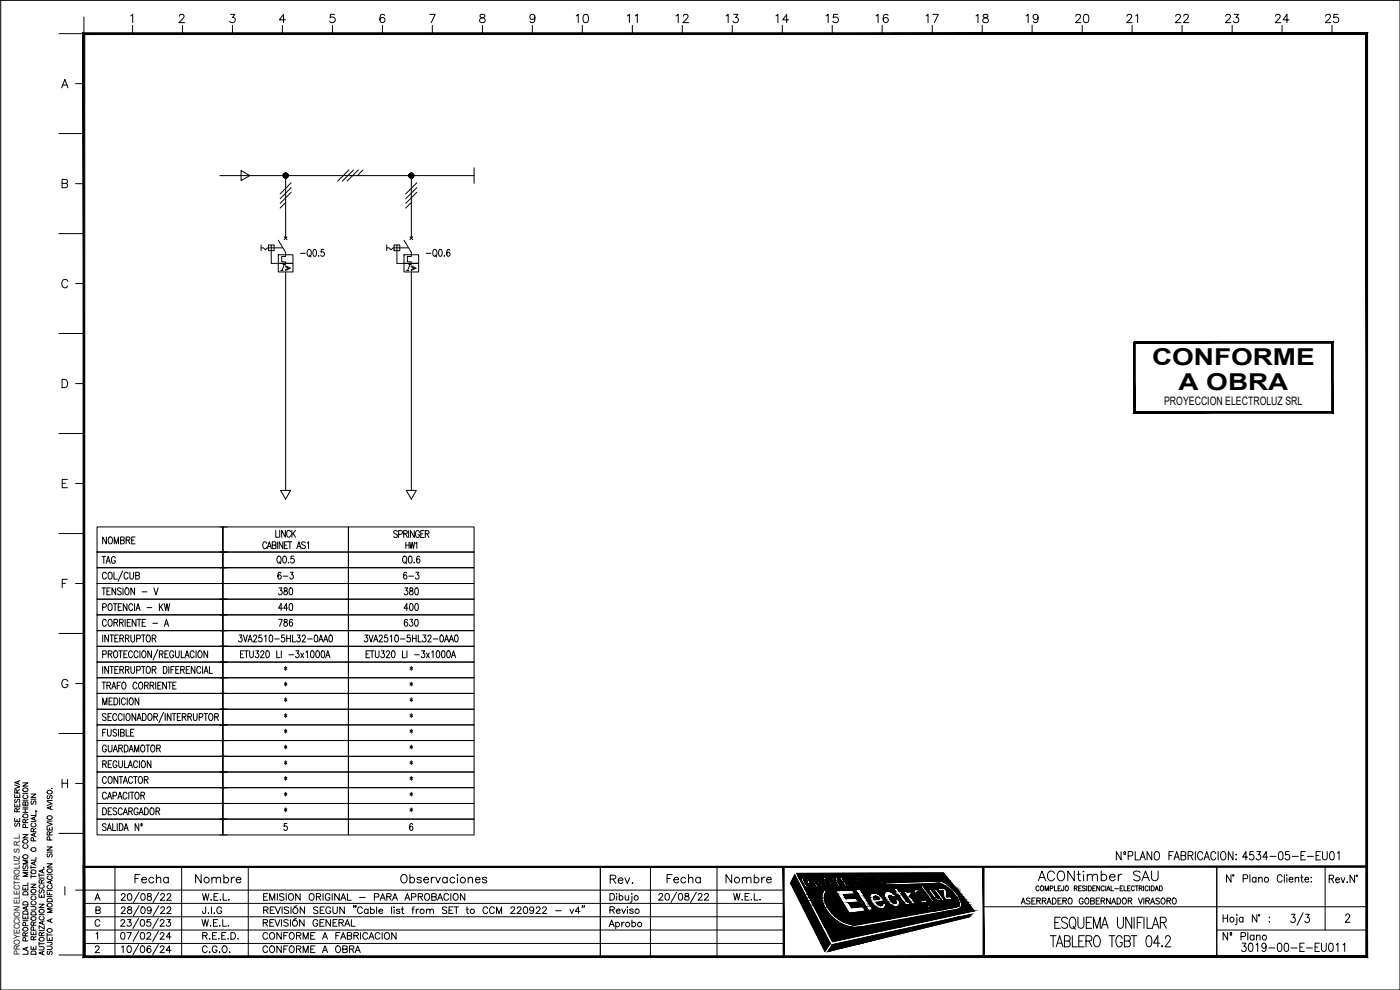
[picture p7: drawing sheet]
<svg xmlns="http://www.w3.org/2000/svg" width="420mm" height="297mm" viewBox="0 0 420 297" stroke-linecap="round" stroke-linejoin="round" font-family="sans-serif">
<defs><g id="words">
<text font-size="7.5" x="386.3" y="279">3/3</text>
<g font-size="7">
<text x="345.7" y="109.6">CONFORME</text>
<text x="353.7" y="116.9">A OBRA</text>
</g>
<text font-size="6.6" x="310.8" y="265.6">ACONtimber SAU</text>
<g font-size="5.7">
<text x="172.2" y="8.1">10</text>
<text x="187.3" y="8.1">11</text>
<text x="202.1" y="8.1">12</text>
<text x="217" y="8.1">13</text>
<text x="232.1" y="8.1">14</text>
<text x="246.9" y="8.1">15</text>
<text x="262.1" y="8.1">16</text>
<text x="276.9" y="8.1">17</text>
<text x="292.1" y="8.1">18</text>
<text x="306.9" y="8.1">19</text>
<text x="321.7" y="8.1">20</text>
<text x="337.3" y="8.1">21</text>
<text x="351.7" y="8.1">22</text>
<text x="366.9" y="8.1">23</text>
<text x="381.7" y="8.1">24</text>
<text x="396.9" y="8.1">25</text>
<text x="372.2" y="259.3">4534-05-E-EU01</text>
<text x="39.5" y="266">Fecha</text>
<text x="57.9" y="266">Nombre</text>
<text x="119.2" y="266">Observaciones</text>
<text x="182.4" y="266.3">Rev.</text>
<text x="199.3" y="266">Fecha</text>
<text x="217" y="266">Nombre</text>
<text x="371.8" y="286.8">3019-00-E-EU011</text>
</g>
<g font-size="5.3">
<text x="30" y="164.4">NOMBRE</text>
<text x="29.6" y="170.4">TAG</text>
<text x="82.6" y="175">6-3</text>
<text x="82.6" y="179.6">380</text>
<text x="120.3" y="175">6-3</text>
<text x="120.3" y="179.6">380</text>
<text x="82.6" y="184.5">440</text>
<text x="120.3" y="184.5">400</text>
<text x="82.6" y="189.1">786</text>
<text x="120.3" y="189.1">630</text>
<text x="78" y="287.2">CONFORME A OBRA</text>
</g>
<g font-size="4.9">
<text x="27.5" y="271.3">A</text>
<text x="78.3" y="271.3">EMISION ORIGINAL - PARA APROBACION</text>
<text x="182" y="275.2">Reviso</text>
<text x="78" y="282.9">CONFORME A FABRICACION</text>
</g>
<text font-size="4.4" x="7.1" y="249.1" transform="rotate(-90 7.1 249.1)">SE RESERVA</text>
<g font-size="4">
<text x="84.3" y="207.1">*</text>
<text x="84.3" y="211.7">*</text>
<text x="84.3" y="221.2">*</text>
<text x="84.3" y="235.3">*</text>
<text x="84.3" y="244.8">*</text>
</g>
<text font-size="3.5" x="349.4" y="121.6">PROYECCION ELECTROLUZ SRL</text>
<text font-size="2.4" x="5.9" y="286.6" transform="rotate(-90 5.9 286.6)">PROYECCION ELECTROLUZ S.R.L.</text>
</g></defs>
<!-- layer: TEXTOS -->
<g fill="none" stroke="#000" stroke-width=".3">
<path d="M25.2 5.1v5M90.2 76h1.4M92.5 75l.1-.2a1.06 1.06 0 0 1 .9 1.1 1.06 1.06 0 0 1-.9 1 1.37 1.37 0 0 1-.1-1.9zM92.9 76.5l.4 .6M94.1 75l.3-.2a1.16 1.16 0 0 1 .6 1.1 1.16 1.16 0 0 1-.6 1 1.49 1.49 0 0 1-.3-1.9zM95.5 76.8h.2zM97.2 74.8h-.8v.9a.61 .61 0 0 1 .8 .1 .61 .61 0 0 1-.1 .9 .61 .61 0 0 1-.8-.2M127.9 76h1.4M130 75.1l.3-.3a1.06 1.06 0 0 1 .9 1.1 1.06 1.06 0 0 1-.9 1l-.4-.8zM130.6 76.5l.5 .6M131.8 75l.3-.2a1.16 1.16 0 0 1 .6 1.1 1.16 1.16 0 0 1-.6 1 1.56 1.56 0 0 1-.3-1.9zM133.3 76.8h.1z"/>
<path d="M135 75.1l-.5-.3a1.23 1.23 0 0 0 .1 2.1 .62 .62 0 0 0 .5-.8 .62 .62 0 0 0-.8-.4l-.2 .5M82.8 159.1v2.1h.9M83.9 159.1v2.1M85.6 159.1v2.1l-1.1-2.1v2.1M87.2 159.6a.61 .61 0 0 0-.7-.5 .61 .61 0 0 0-.5 .8v.5a.61 .61 0 0 0 .5 .8 .61 .61 0 0 0 .7-.5M87.6 159.1v2.1M88.7 159.1l-1.1 1.4M119.3 159.5l-.4-.3-.7 .3 .1 .5 1 .7v.3l-.4 .3-.7-.3M122.6 159.2v2.1M124.3 159.2v2.1l-1.1-2.1v2.1M125.9 159.7a.61 .61 0 0 0-.8-.5 .61 .61 0 0 0-.4 .8v.5a.62 .62 0 0 0 .6 .8 .62 .62 0 0 0 .6-.8h-.4M127.3 159.2h-1v2.1h1"/>
<path d="M30.6 176.4h1.1M31.2 176.4v2.1M31.9 172.2a.61 .61 0 0 0-.7-.5 .61 .61 0 0 0-.5 .8v.5a.61 .61 0 0 0 .5 .8 .61 .61 0 0 0 .7-.5M32.1 177.4h.6M32.7 171.8l.2-.1a1.07 1.07 0 0 1 .8 1 1.07 1.07 0 0 1-.8 1.1 1.43 1.43 0 0 1-.2-2zM33.1 176.4h-1v2.1h1M34.2 171.7v2.1h1M34.7 176.4v2.1l-1.1-2.1v2.1M36.4 176.7l-.4-.3-.7 .3 .1 .5 1 .7v.3l-.4 .3-.7-.3M36.8 171.3l-1.4 3.1M36.9 176.4v2.1M37.8 176.5a.96 .96 0 0 1 1 .5 .96 .96 0 0 1-.2 1.2l-.2 .2a.97 .97 0 0 1-1-.6 .97 .97 0 0 1 .2-1.1z"/>
<path d="M38.4 172.2a.63 .63 0 0 0-.7-.5 .63 .63 0 0 0-.5 .8v.5a.63 .63 0 0 0 .5 .8 .63 .63 0 0 0 .7-.5M39 171.7v1.8l.5 .3 .5-.3 .1-1.8M40.4 176.4v2.1l-1.1-2.1v2.1M40.7 172.7l1-.1v-.7l-1-.2v2.1l1-.2 .1-.6-.4-.3M42.7 177.6h1.4M46.2 176.4l.6 2.1 .7-2.1M80.1 163.1a.61 .61 0 0 0-.8-.5 .61 .61 0 0 0-.4 .8v.5a.61 .61 0 0 0 .4 .7 .61 .61 0 0 0 .8-.4M80.2 164.6l.6-2.1 .6 2.1M80.4 163.9h.8M81.7 163.6l1-.2 .1-.6-1.1-.3v2.1l1.1-.1v-.8l-.4-.1M83.2 162.5v2.1M83.4 166.9a.96 .96 0 0 1 1.1 .6 .96 .96 0 0 1-.3 1.1l-.1 .3a.97 .97 0 0 1-1.1-.6 .97 .97 0 0 1 .3-1.1z"/>
<path d="M83.8 168.6l.5 .5M84.9 162.5v2.1l-1.1-2.1v2.1M85.1 166.9h.4a1.3 1.3 0 0 1 0 2h-.2a1.48 1.48 0 0 1-.2-2zM85.3 163.6h.7M86.4 162.5h-1.1v2.1h1.1M86.4 162.5h1.1M86.6 168.7v.2zM87 162.5v2.1M88 160l.7 1.2M88.2 166.9h-.8l-.1 .9a.63 .63 0 0 1 .9 0 .63 .63 0 0 1-.1 .9 .63 .63 0 0 1-.9-.1M89.1 164.6l.6-2.1 .6 2.1M89.3 163.9h.8"/>
<path d="M91.7 162.8l-.5-.3-.7 .3 .2 .6 .8 .3a.58 .58 0 0 1-.1 .9 .58 .58 0 0 1-.9-.3M92.2 163l.4-.5v2.1M119.6 160.3l1.1-.2-.1-.8-1-.1v2.1M121.2 160.2l.9-.1 .2-.3-.2-.5-.9-.1v2.1M121.2 166.9a.96 .96 0 0 1 1 .6 .96 .96 0 0 1-.3 1.1l-.1 .3a.97 .97 0 0 1-1.1-.6 .97 .97 0 0 1 .3-1.1zM121.5 168.6l.5 .5M121.7 160.2l.6 1.1M121.8 162.7v1.8M121.8 163.6h1M122.8 162.7v1.8M122.8 166.9h.4a1.37 1.37 0 0 1 0 2h-.2a1.54 1.54 0 0 1-.2-2zM123 162.7l.4 1.8 .3-1.8 .4 1.8 .3-1.8"/>
<path d="M124.3 168.7v.2zM124.7 163l.4-.3v1.8M126 167.2l-.5-.3a1.23 1.23 0 0 0 .1 2 .59 .59 0 0 0 .5-.8 .59 .59 0 0 0-1-.1l-.1 .3M126.3 160.2h.6M127.6 160.2l1-.1 .1-.3-.1-.5-1-.1v2.1M128.2 160.2l.5 1.1M30.8 182.2l1-.1v-.9l-1-.1v2.1M30.8 196.3l1-.1v-.8l-1-.1v2M30.8 190.5v2.1M30.8 200v2M31.9 186.3a.61 .61 0 0 0-.7-.5 .61 .61 0 0 0-.5 .8v.5a.61 .61 0 0 0 .5 .8 .61 .61 0 0 0 .7-.5M32.5 196.2h.9l.1-.8-1-.1v2"/>
<path d="M32.6 190.5v2.1l-1.1-2.1v2.1M32.6 200v2l-1.1-2v2M32.7 181.2l.2-.1a1.07 1.07 0 0 1 .8 1.1 1.07 1.07 0 0 1-.8 1 1.43 1.43 0 0 1-.2-2zM32.7 185.9l.2-.1a1.13 1.13 0 0 1 .9 .9 1.13 1.13 0 0 1-.4 1.1l-.2 .1a1.13 1.13 0 0 1-.9-.8 1.13 1.13 0 0 1 .4-1.2zM33 190.5h1.1M33 200h1.1M33 196.2l.6 1.1M33.5 190.5v2.1M33.5 200v2M34 181.1h1.1M34.2 186.8l1-.1 .1-.3-.1-.5-1-.1v2.1M34.4 195.4l.1-.1a1.06 1.06 0 0 1 .9 1 1.06 1.06 0 0 1-.9 1 1.43 1.43 0 0 1-.1-1.9z"/>
<path d="M34.5 191.5h.6M34.5 181.1v2.1M34.8 186.8l.5 1.1M35.5 190.5h-1v2.1h1M35.5 200h-1v2h1M35.5 182.1h.6M35.6 195.3h1.1M35.9 186.8l.9-.1 .2-.3-.2-.5-.9-.1v2.1M36 191.5l.9-.1 .1-.7-1-.2v2.1M36.2 195.3v2M36.4 186.8l.6 1.1M36.5 181.1h-1v2.1h1"/>
<path d="M36.5 191.5l.6 1.1M37.2 196.2h.6M37.5 185.8v2.1M37.6 191.5l1-.1 .1-.7-1.1-.2v2.1M38.1 181.1v2.1l-1.1-2.1v2.1M38.2 195.3h-1v2h1M38.2 186.8h.6M38.2 191.5l.5 1.1M39.2 185.8h-1v2.1h1M39.3 190.5v1.5l.5 .6 .5-.3 .1-1.8M39.3 200v1.5l.5 .5 .5-.3 .1-1.7M39.8 195.7a.61 .61 0 0 0-.8-.4 .61 .61 0 0 0-.4 .7v.5a.61 .61 0 0 0 .4 .8 .61 .61 0 0 0 .8-.5"/>
<path d="M39.8 181.6a.61 .61 0 0 0-.7-.5 .61 .61 0 0 0-.4 .8v.5a.61 .61 0 0 0 .4 .8 .61 .61 0 0 0 .7-.5M40.4 181.1v2.1M40.8 183.2l.6-2.1 .6 2.1M40.8 185.8v2.1l-1.1-2.1v2.1M41 191.6l1-.1v-.8l-1-.2v2.1M41 182.5h.8M41.2 185.8h1.1M41.4 195.7a.63 .63 0 0 0-.7-.4 .63 .63 0 0 0-.5 .7v.5a.63 .63 0 0 0 .5 .8 .63 .63 0 0 0 .7-.5M41.7 185.8v2.1M42 195.3v2M42.5 190.5h1.1M42.5 200h1.1"/>
<path d="M42.7 186.8h.6M42.8 195.4l.2-.1a1.06 1.06 0 0 1 .9 1 1.06 1.06 0 0 1-.9 1 1.43 1.43 0 0 1-.2-1.9zM43 190.5v2.1M43 200v2M43.7 185.8h-1v2.1h1M44.1 182.3h1.5M44.2 190.7l.2-.2a1.08 1.08 0 0 1 .8 1.1 1.08 1.08 0 0 1-.8 1 1.28 1.28 0 0 1-.2-1.9zM45.5 195.3v2l-1.1-2v2M45.7 191.5l1-.1v-.7l-1-.2v2.1M45.8 187h1.5M46.2 191.5l.6 1.1M47.4 194.8l-1.5 3.2"/>
<path d="M47.8 196.2h1l.1-.8-1.1-.1v2M47.8 181.1v2.1M48.2 182l.7 1.2M48.4 196.2l.5 1.1M48.9 181.1l-1.1 1.4M49 200a1.13 1.13 0 0 1 1.1 .7 1.13 1.13 0 0 1-.3 1.3h-.8zM49.3 181.1l.4 2.1 .4-2.1 .4 2.1 .4-2.1M49.3 187.9l.7-2.1 .6 2.1M49.5 196.2h.6M49.6 187.2h.8M50.5 195.3h-1v2h1M50.7 200v2"/>
<path d="M52.1 195.7a.61 .61 0 0 0-.7-.4 .61 .61 0 0 0-.5 .7v.5a.62 .62 0 0 0 .6 .9 .62 .62 0 0 0 .6-.9h-.4M52.3 200h-1v2M52.7 195.3v1.5l.4 .5 .6-.3 .1-1.7M53.8 200h-1.1v2h1.1M54.4 195.3v2h.9M55.5 197.3l.6-2 .7 2M55.8 196.6h.7M56.9 200h-1v2h1M58.3 195.7a.61 .61 0 0 0-.8-.4 .61 .61 0 0 0-.4 .7v.5a.61 .61 0 0 0 .4 .8 .61 .61 0 0 0 .8-.5M58.5 200v2l-1.1-2v2M58.8 195.3v2M59.7 195.4l.2-.1a1.06 1.06 0 0 1 .8 1 1.06 1.06 0 0 1-.8 1 1.43 1.43 0 0 1-.2-1.9z"/>
<path d="M60.8 200v2M62.3 195.3v2l-1.1-2v2M62.9 200v2h.9M71.8 190.5h.8l-.5 .8a.61 .61 0 0 1 .5 1 .61 .61 0 0 1-1-.1M72.2 196.2h.6M73 190.5l.7 2.1 .6-2.1M73.2 195.3h-1v2h1M73.4 195.3h1.1M74 195.3v2M74.4 192.6l.7-2.1 .6 2.1M74.7 191.9h.7M74.9 195.3v1.5l.5 .5 .5-.3 .1-1.7"/>
<path d="M76.1 191l.1-.3a.5 .5 0 0 1 .7-.1 .5 .5 0 0 1 .1 .7l-1 1.3h1.1M76.8 195.3h.8l-.5 .7a.61 .61 0 0 1 .6 1 .61 .61 0 0 1-1.1-.1M78.2 195.7l.2-.3 .5-.1 .3 .6-1.1 1.4h1.2M78.5 190.5h-.7l-.1 .9a.61 .61 0 0 1 .9 .1 .61 .61 0 0 1-.1 .9 .61 .61 0 0 1-.9-.2M79.4 191l.4-.5v2.1M80 195.4l.4-.1a1.24 1.24 0 0 1-.2 2l-.2-.1-.2-.7zM81 190.7l.2-.2a1.16 1.16 0 0 1 .7 1.1 1.16 1.16 0 0 1-.7 1 1.56 1.56 0 0 1-.2-1.9zM82.4 191.7h1.4M83.1 195.3v2h.9M84.4 195.3v2M85.3 190.5h-.8v.9a.63 .63 0 0 1 .9 .1 .63 .63 0 0 1-.1 .9 .63 .63 0 0 1-.9-.2M85.7 200v1.2"/>
<path d="M86.1 190.5v2.1M86.1 191.5h1.1M86.7 196.5h1.4M87.2 190.5v2.1M87.8 190.5v2.1h.9M88.8 195.3h.9l-.5 .7a.61 .61 0 0 1 .6 1 .61 .61 0 0 1-1.1-.1M89.2 190.5h.9l-.5 .8a.61 .61 0 0 1 .5 1 .61 .61 0 0 1-1-.1M90.3 195.9l.8 1.4M90.7 191l.3-.5h.4l.3 .5-.3 .6-.8 1h1.1M91.1 195.9l-.8 1.4M91.8 195.7l.4-.4v2M92.3 191.7h1.4"/>
<path d="M93.4 195.4l.4-.1a1.37 1.37 0 0 1 0 2l-.5-.4-.1-.7zM94.5 190.7l.2-.2a1.16 1.16 0 0 1 .7 1.1 1.16 1.16 0 0 1-.7 1 1.56 1.56 0 0 1-.2-1.9zM95 195.4l.4-.1a1.22 1.22 0 0 1-.1 2 1.48 1.48 0 0 1-.3-1.9zM95.7 192.6l.6-2.1 .6 2.1M95.9 191.9h.8M96.6 195.4l.4-.1a1.24 1.24 0 0 1-.2 2l-.2-.1-.2-.7zM97.1 192.6l.6-2.1 .7 2.1M97.4 191.9h.7M97.7 197.3l.7-2 .6 2M98 196.6h.8M98.9 190.7l.4-.2a1.37 1.37 0 0 1 0 2.1h-.2a1.49 1.49 0 0 1-.2-1.9zM109.5 190.5h.8l-.4 .8a.61 .61 0 0 1 .5 1 .61 .61 0 0 1-1.1-.1"/>
<path d="M109.9 196.2h.6M110.7 190.5l.6 2.1 .7-2.1M110.9 195.3h-1v2h1M111.1 195.3h1.1M111.7 195.3v2M112.1 192.6l.7-2.1 .6 2.1M112.4 191.9h.8M112.6 195.3v1.5l.5 .5 .6-.3v-1.7M113.8 191l.1-.3a.5 .5 0 0 1 .7-.1 .5 .5 0 0 1 .1 .7l-1 1.3h1.2M114.5 195.3h.8l-.4 .7a.61 .61 0 0 1 .5 1 .61 .61 0 0 1-1.1-.1M116 195.7l.1-.3 .5-.1 .3 .6-1 1.4h1.1M116.2 190.5h-.7l-.1 .9a.61 .61 0 0 1 .9 .1 .61 .61 0 0 1-.1 .9 .61 .61 0 0 1-.9-.2"/>
<path d="M117.1 191l.4-.5v2.1M117.7 195.4l.4-.1a1.24 1.24 0 0 1-.2 2 1.61 1.61 0 0 1-.2-1.9zM118.7 190.7l.3-.2a1.16 1.16 0 0 1 .6 1.1 1.16 1.16 0 0 1-.6 1 1.43 1.43 0 0 1-.3-1.9zM120.1 191.7h1.4M120.8 195.3v2h.9M122.1 195.3v2M123.1 190.5h-.8l-.1 .9a.61 .61 0 0 1 .9 .1 .61 .61 0 0 1-.1 .9 .61 .61 0 0 1-.9-.2M123.4 200v1.2M123.8 191.5h1.1M123.8 190.5v2.1M124.4 196.5h1.4M124.9 190.5v2.1"/>
<path d="M125.5 190.5v2.1h.9M126.5 195.3h.9l-.4 .7a.61 .61 0 0 1 .5 1 .61 .61 0 0 1-1.1-.1M126.9 190.5h.9l-.5 .8a.62 .62 0 0 1 .5 1 .62 .62 0 0 1-1.1-.1M128 195.9l.8 1.4M128.4 191l.3-.5h.4l.3 .5-1 1.6h1.1M128.8 195.9l-.8 1.4M129.5 195.7l.5-.4v2M130 191.7h1.4M131.1 195.4l.4-.1a1.24 1.24 0 0 1-.1 2l-.5-.8zM132.2 190.7l.3-.2a1.16 1.16 0 0 1 .6 1.1 1.16 1.16 0 0 1-.6 1 1.56 1.56 0 0 1-.3-1.9zM132.7 195.4l.4-.1a1.37 1.37 0 0 1 0 2l-.6-.4v-.7zM133.4 192.6l.6-2.1 .7 2.1"/>
<path d="M133.6 191.9h.9M134.3 195.4l.4-.1a1.24 1.24 0 0 1-.2 2 1.61 1.61 0 0 1-.2-1.9zM134.8 192.6l.7-2.1 .6 2.1M135 191.9h.8M135.5 197.3l.6-2 .6 2M135.7 196.6h.8M136.7 190.7h.6l.2 .7a1.01 1.01 0 0 1-.5 1.2h-.1a1.49 1.49 0 0 1-.2-1.9zM30.6 204.7h1.1M30.8 211.5v-2.1l.7 2.1 .6-2.1v2.1M30.8 219.8h.7M31.2 204.7v2M31.8 218.8h-1v2.1"/>
<path d="M31.8 214.4l-.3-.3-.8 .3 .2 .5 .8 .4a.58 .58 0 0 1-.1 .9 .58 .58 0 0 1-.9-.3M32.1 205.7l.9-.1 .1-.7-1-.2v2M32.3 218.8v1.5l.4 .6 .6-.3 .1-1.8M32.4 215.1h.6M32.6 205.7l.6 1M32.7 210.4h.7M33.4 214.1h-1v2.1h1M33.5 206.7l.7-2 .6 2M33.7 209.4h-1v2.1h1M33.7 206.1h.8M34.2 209.4a1.05 1.05 0 0 1 1.2 1 1.05 1.05 0 0 1-1.2 1.1zM34.5 200.9h.6"/>
<path d="M35 219.1a.63 .63 0 0 0-1.1 0l.1 .4 1 .8v.3l-.4 .3-.7-.3M35 214.6a.61 .61 0 0 0-.7-.5 .61 .61 0 0 0-.5 .8v.5a.61 .61 0 0 0 .5 .8 .61 .61 0 0 0 .7-.5M35.2 205.7h.6M35.6 218.8v2.1M35.9 209.4v2.1M36 200.9h.9l.2-.3-.2-.5-.9-.1v2M36.2 204.7h-1v2M36.2 219.8l1-.1v-.8l-1-.1v2.1l1-.1 .1-.6-.4-.4M36.5 200.9l.6 1.1M36.7 205l.3-.3a1.06 1.06 0 0 1 .8 1 1.06 1.06 0 0 1-.8 1l-.5-.7zM36.7 214.6a.61 .61 0 0 0-.8-.5 .61 .61 0 0 0-.4 .8v.5a.61 .61 0 0 0 .4 .8 .61 .61 0 0 0 .8-.5M37.2 214.1v2.1"/>
<path d="M37.6 209.9a.61 .61 0 0 0-.7-.5 .61 .61 0 0 0-.5 .8v.5a.61 .61 0 0 0 .5 .8 .61 .61 0 0 0 .7-.5M37.6 200.9h1l.1-.3-.1-.5-1-.1v2M37.8 218.8v2.1h1M38.1 214.2l.2-.1a1.13 1.13 0 0 1 .8 .9 1.13 1.13 0 0 1-.4 1.1l-.1 .1a1.13 1.13 0 0 1-.9-.9 1.13 1.13 0 0 1 .4-1.1zM38.2 209.4v2.1M38.2 200.9l.5 1.1M39 209.5l.2-.1a1.06 1.06 0 0 1 .8 1 1.06 1.06 0 0 1-.8 1.1 1.43 1.43 0 0 1-.2-2zM39.2 219.8h.6M40.2 218.8h-1v2.1h1M40.7 214.1v2.1l-1.1-2.1v2.1M41 201.1l1-.2v-.8l-1-.1v2M41.1 205.2a.61 .61 0 0 0-.7-.5 .61 .61 0 0 0-.5 .8v.5a.61 .61 0 0 0 .5 .7 .61 .61 0 0 0 .7-.4"/>
<path d="M41.1 216.2l.6-2.1 .7 2.1M41.4 215.5h.7M41.7 209.4v2.1l-1.1-2.1v2.1M41.7 205l.3-.3a1.06 1.06 0 0 1 .9 1 1.06 1.06 0 0 1-.9 1l-.4-.7zM42.8 214.1a1.12 1.12 0 0 1 1.1 .7 1.12 1.12 0 0 1-.3 1.3l-.8 .1zM43.4 205.7l1-.1 .1-.7-1.1-.2v2M43.9 205.7l.6 1M44.2 200.1l.2-.1a1.17 1.17 0 0 1 .4 2 .97 .97 0 0 1-1-.6 .97 .97 0 0 1 .2-1.1zM44.7 214.2a.97 .97 0 0 1 1 .5 .97 .97 0 0 1-.2 1.2l-.4 .3a1.17 1.17 0 0 1-.4-2zM45 205.7l1-.1 .1-.7-1.1-.2v2M45.6 205.7l.6 1M45.7 200.9h1l.1-.3-.1-.5-1-.1v2"/>
<path d="M46.2 215.1l.9-.1 .2-.3-.2-.5-.9-.1v2.1M46.2 200.9l.6 1.1M46.7 204.7v2M46.7 215.1l.6 1.1M47.4 205.7h.6M48.4 204.7h-1v2h1M49.1 213.7l-1.4 3.2M49.6 214.1v2.1M50 204.7v2l-1.1-2v2M50.4 204.7h1.1M50.9 204.7v2M51.3 214.1v2.1l-1.1-2.1v2.1"/>
<path d="M51.3 200.9h.6M51.7 214.1h1.1M51.9 205.7h.6M52.2 214.1v2.1M52.7 200.9h.7M52.9 204.7h-1v2h1M53.2 215.1h.6M54.2 214.1h-1v2.1h1M54.2 200.9h1v-.8l-1-.1v2M54.7 215.1l1-.1 .1-.3-.1-.5-1-.1v2.1M54.8 200.9l.5 1.1M55.2 215.1l.6 1.1"/>
<path d="M55.9 200.9h.6M56.4 215.1l.9-.1 .2-.3-.2-.5-.9-.1v2.1M56.9 215.1l.6 1.1M58 214.1v1.5l.5 .6 .6-.3v-1.8M59.8 215.2l1-.2-.1-.8-.9-.1v2.1M60.2 200.5a.61 .61 0 0 0-.7-.5 .61 .61 0 0 0-.4 .8v.4a.61 .61 0 0 0 .4 .8 .61 .61 0 0 0 .7-.5M61.2 202l.6-2 .6 2M61.2 214.1h1.1M61.4 201.4h.8M61.8 214.1v2.1M62.9 214.2a.96 .96 0 0 1 1.1 .5 .96 .96 0 0 1-.3 1.2l-.1 .2a.97 .97 0 0 1-1.1-.5 .97 .97 0 0 1 .3-1.2zM64.4 215.1l1-.1v-.8l-1-.1v2.1"/>
<path d="M65 215.1l.5 1.1M85.3 200.3l.8 .6M85.3 214.4l.8 .6M85.7 214.1v1.2M86.1 200.3l-.8 .6M86.1 214.4l-.8 .6M123 200.3l.8 .6M123 205l.8 .6M123 209.7l.8 .6M123 214.4l.8 .6M123 219.1l.8 .6M123.4 204.7v1.2"/>
<path d="M123.4 209.4v1.2M123.4 214.1v1.2M123.4 218.8v1.2M123.8 200.3l-.8 .6M123.8 205l-.8 .6M123.8 209.7l-.8 .6M123.8 214.4l-.8 .6M123.8 219.1l-.8 .6M30.8 229.3l1-.2v-.7l-1-.2v2.1M31.4 229.3l.5 1M31.9 224a.61 .61 0 0 0-.7-.4 .61 .61 0 0 0-.5 .7v.5a.62 .62 0 0 0 .6 .8 .62 .62 0 0 0 .6-.8h-.4M31.9 233.5a.61 .61 0 0 0-.7-.5 .61 .61 0 0 0-.5 .8v.5a.61 .61 0 0 0 .5 .7 .61 .61 0 0 0 .7-.4"/>
<path d="M31.9 238.2a.61 .61 0 0 0-.7-.5 .61 .61 0 0 0-.5 .8v.5a.61 .61 0 0 0 .5 .7 .61 .61 0 0 0 .7-.4M32.3 239.8l.6-2.1 .6 2.1M32.5 223.5v1.5l.5 .6 .5-.3 .1-1.8M32.5 229.3h.6M32.5 239.1h.8M32.7 233.1l.2-.1a1.07 1.07 0 0 1 .8 1 1.07 1.07 0 0 1-.8 1.1 1.43 1.43 0 0 1-.2-2zM33.5 228.2h-1v2.1h1M33.9 238.8l1-.2-.1-.8-.9-.1v2.1M34 225.6l.6-2.1 .7 2.1M34.2 224.9h.8M35.1 228.8a.61 .61 0 0 0-.8-.5 .61 .61 0 0 0-.4 .8v.5a.61 .61 0 0 0 .6 .7 .61 .61 0 0 0 .6-.7h-.4M35.3 233v2.1l-1.1-2.1v2.1"/>
<path d="M35.3 239.8l.7-2.1 .6 2.1M35.6 239.1h.8M35.6 224.5l1-.1v-.8l-1-.1v2.1M35.6 228.2v1.5l.5 .6 .6-.3v-1.8M35.7 233h1.1M36.2 224.5l.5 1.1M36.3 233v2.1M37 235.1l.6-2.1 .7 2.1M37.2 234.3h.8M37.3 223.5a1.05 1.05 0 0 1 1.2 1.1 1.05 1.05 0 0 1-1.2 1zM37.4 228.2v2.1h1M38.1 238.2a.61 .61 0 0 0-.8-.5 .61 .61 0 0 0-.4 .8v.5a.61 .61 0 0 0 .4 .8 .61 .61 0 0 0 .8-.5"/>
<path d="M38.5 230.3l.6-2.1 .7 2.1M38.7 237.7v2.1M38.7 225.6l.7-2.1 .6 2.1M38.7 229.6h.8M39 224.9h.8M39 237.7h1.2M39.6 237.7v2.1M39.8 233.5a.61 .61 0 0 0-.8-.5 .61 .61 0 0 0-.4 .8v.5a.61 .61 0 0 0 .4 .8 .61 .61 0 0 0 .8-.5M40.1 233h1.1M40.4 225.6v-2.1l.6 2.1 .7-2.1v2.1M40.6 233v2.1M40.8 237.8a.96 .96 0 0 1 1 .5 .96 .96 0 0 1-.2 1.2l-.2 .2a.97 .97 0 0 1-1-.6 .97 .97 0 0 1 .2-1.1z"/>
<path d="M41.3 228.8a.61 .61 0 0 0-.8-.5 .61 .61 0 0 0-.4 .8v.5a.61 .61 0 0 0 .4 .7 .61 .61 0 0 0 .8-.4M41.8 233.1l.2-.1a1.07 1.07 0 0 1 .8 1 1.07 1.07 0 0 1-.8 1.1 1.34 1.34 0 0 1-.2-2zM41.8 228.2v2.1M42.3 238.7l.9-.1 .2-.3-.2-.5-.9-.1v2.1M42.5 223.6l.2-.1a1.11 1.11 0 0 1 .8 .9 1.11 1.11 0 0 1-.3 1.1l-.2 .1a1.13 1.13 0 0 1-.8-.8 1.13 1.13 0 0 1 .3-1.2zM42.7 228.4l.1-.2a1.06 1.06 0 0 1 .9 1.1 1.06 1.06 0 0 1-.9 1 1.37 1.37 0 0 1-.1-1.9zM42.8 238.7l.6 1.1M43.3 234l1-.1 .1-.7-1.1-.2v2.1M43.8 223.5h1.1M43.9 234l.6 1.1M44.4 223.5v2.1M45.3 228.2v2.1l-1.1-2.1v2.1"/>
<path d="M45.6 223.6l.1-.1a1.11 1.11 0 0 1 .9 .9 1.11 1.11 0 0 1-.4 1.1l-.2 .1a1.13 1.13 0 0 1-.8-.8 1.13 1.13 0 0 1 .4-1.2zM47 224.5l1-.1v-.8l-1-.1v2.1M47.6 224.5l.5 1.1M85.3 223.8l.8 .6M85.3 228.5l.8 .6M85.3 238l.8 .6M85.7 223.5v1.2M85.7 228.2v1.2M85.7 237.7v1.2M86.1 223.8l-.8 .6M86.1 228.5l-.8 .6M86.1 238l-.8 .6"/>
<path d="M123 223.8l.8 .6M123 228.5l.8 .6M123 233.2l.8 .6M123 238l.8 .6M123.4 223.5v1.2M123.4 228.2v1.2M123.4 232.9v1.2M123.4 237.7v1.2M123.8 223.8l-.8 .6M123.8 228.5l-.8 .6M123.8 233.2l-.8 .6M123.8 238l-.8 .6"/>
<path d="M30.8 242.4a1.1 1.1 0 0 1 1.1 .8 1.1 1.1 0 0 1-.5 1.3h-.6zM31.8 247.4l-.3-.3-.8 .3 .2 .5 .6 .3a.58 .58 0 0 1 .2 .9 .58 .58 0 0 1-1-.2M32.2 249.2l.6-2.1 .6 2.1M32.4 248.5h.8M32.5 243.4h.6M33.5 242.4h-1v2.1h1M33.8 247.1v2.1h1M35 242.7a.63 .63 0 0 0-1.1 0l.1 .4 1 .8v.3l-.4 .3-.7-.3M35.2 247.1v2.1M35.8 247.1a1.1 1.1 0 0 1 1.1 .7 1.1 1.1 0 0 1-.3 1.3l-.8 .1zM36.7 242.9a.61 .61 0 0 0-.8-.5 .61 .61 0 0 0-.4 .8v.5a.61 .61 0 0 0 .4 .7 .61 .61 0 0 0 .8-.4M37 244.5l.6-2.1 .7 2.1"/>
<path d="M37.2 249.2l.6-2.1 .7 2.1M37.2 243.8h.8M37.5 248.5h.8M38.7 243.4l.9-.1v-.8l-.9-.1v2.1M39.2 243.4l.6 1.1M41.4 242.9a.63 .63 0 0 0-.7-.5 .63 .63 0 0 0-.5 .8v.5a.63 .63 0 0 0 .6 .8 .63 .63 0 0 0 .6-.8h-.4M41.7 247.1v2.1l-1.1-2.1v2.1M41.7 244.5l.7-2.1 .6 2.1M42 243.8h.8M42.3 247.8h.4M43.4 242.4a1.1 1.1 0 0 1 1.1 .8 1.1 1.1 0 0 1-.6 1.3h-.5zM45.1 242.7l.4-.3a1.08 1.08 0 0 1 .8 1 1.08 1.08 0 0 1-.8 1.1l-.5-.5z"/>
<path d="M46.8 243.4l1-.1v-.7l-1-.2v2.1M47.4 243.4l.5 1.1M86.1 247.1h-.8v.9a.61 .61 0 0 1 .8 0 .61 .61 0 0 1 0 .9 .61 .61 0 0 1-.9-.1M123 242.7l.8 .6M123.4 242.4v1.2M123.8 242.7l-.8 .6M123.9 247.4l-.5-.3a1.23 1.23 0 0 0 .1 2.1 .62 .62 0 0 0 .4-.8 .62 .62 0 0 0-.8-.4l-.2 .5M197.7 268.5l.4-.4 .6 .1 .2 .3-.3 .6-.9 1h1.3M199.9 268.2a.64 .64 0 0 1 .9 .3l.1 .4a.9 .9 0 0 1-.7 1.2 1.25 1.25 0 0 1-.3-1.9zM203.1 267.7l-1.7 3M203.8 268.2a.68 .68 0 0 1 1 .3l.1 .4a.85 .85 0 0 1-.8 1.2 1.33 1.33 0 0 1-.3-1.9zM205.7 268.2v.5l.8 .3 .3 .4a.66 .66 0 0 1-.7 .7 .66 .66 0 0 1-.6-.7l.2-.4 1-.5-.1-.3z"/>
<path d="M209 267.7l-1.7 3M209.6 268.5l.3-.4 .6 .1 .2 .3-.3 .6-.9 1h1.3M211.5 268.5l.3-.4 .6 .1 .2 .3-.3 .6-.9 1h1.3M220.2 268.1l.4 2 .5-2 .5 2 .5-2M222.8 269.9v.2zM223.6 269h.8M224.8 268.1h-1.2v2h1.2M225.5 269.9v.2zM226.4 268.1v2h1.1M228.1 269.9v.2zM316.6 276.8h1M318.2 275.2h-1.6v3.3h1.6"/>
<path d="M320.4 275.7a.88 .88 0 0 0-1.2-.5 .88 .88 0 0 0-.5 1.1l1.2 .7a.82 .82 0 0 1 .5 .8 .82 .82 0 0 1-.7 .7h-.5l-.6-.4M321.4 275.4l.2-.2a1.62 1.62 0 0 1 1.1 2.5 .85 .85 0 0 1-1.3 .7l-.5-1.1v-.8zM322 277.9l.7 .9M323.5 275.2v2.4a.89 .89 0 0 0 .9 .9 .89 .89 0 0 0 .9-.9v-2.4M326 276.8h1M327.7 275.2h-1.7v3.3h1.7M328.2 278.5v-3.3l1 3.3 1-3.3v3.3M330.5 278.5l1.1-3.3 1 3.3M330.9 277.4h1.3M335.4 275.2v2.4a.89 .89 0 0 0 .9 .9 .89 .89 0 0 0 .8-.9v-2.4M339.6 275.2v3.3l-1.7-3.3v3.3M340.4 275.2v3.3"/>
<path d="M341.3 276.8h1M342.9 275.2h-1.6v3.3M343.3 275.2v3.3M344.3 275.2v3.3h1.5l1-3.3 1 3.3M346.2 277.4h1.2M348.2 276.8h1.2a.82 .82 0 0 0 .6-.8 .82 .82 0 0 0-.6-.8h-1.2v3.3M349.1 276.8l.9 1.7M315.2 280.7h1.7M316.1 280.7v3.4M317 284.1l1-3.4 1 3.4M317.4 283h1.2M319.4 282.3h1.1a.82 .82 0 0 0 .7-.8 .82 .82 0 0 0-.7-.8h-1.1v3.4h1.1a.9 .9 0 0 0 .7-.9 .9 .9 0 0 0-.7-.9"/>
<path d="M321.8 280.7v3.4h1.5M323.8 282.3h1M325.4 280.7h-1.6v3.4h1.6M325.9 282.3h1.2a.82 .82 0 0 0 .6-.8 .82 .82 0 0 0-.6-.8h-1.2v3.4M326.8 282.3l.9 1.8M328.7 280.9l.2-.2a1.61 1.61 0 0 1 1.2 2.6 .89 .89 0 0 1-.9 .8 .89 .89 0 0 1-.9-.8l-.1-1.3zM332.8 280.7h1.8M333.7 280.7v3.4M336.8 281.5a.89 .89 0 0 0-.9-.8 .89 .89 0 0 0-.9 .8v1.8a.93 .93 0 0 0 1.2 .8 .93 .93 0 0 0 .6-1.3h-.6M337.4 282.3h1.2a.82 .82 0 0 0 .6-.8 .82 .82 0 0 0-.6-.8h-1.2v3.4h1.2a.9 .9 0 0 0 .6-.9 .9 .9 0 0 0-.6-.9M339.4 280.7h1.8M340.3 280.7v3.4"/>
<path d="M344.3 280.9l.6-.2a1.62 1.62 0 0 1 .8 1.9l-.4 1.3-.6 .2a1.62 1.62 0 0 1-.8-1.9zM348.1 283h-1.9l1.3-2.3v3.4M348.7 283.7v.4zM349.8 281.5l.4-.8h.5l.4 .4a1.16 1.16 0 0 1-.2 1.4l-1.3 1.6h1.8"/>
<circle cx="42.5" cy="247.4" r=".26"/>
</g>
<!-- layer: Principal -->
<g fill="none" stroke="#000" stroke-width=".3">
<path d="M.2 .1h420v296.9h-420zM66 52.7h76.3M85.7 52.7v17.9M123.4 52.7v17.9M142.3 50.3v4.7M85.7 82.4v64.7M123.4 82.4v64.7M29.1 158.1h37.8v7.5h-37.8zM66 158.1h.8v7.5h-.8h.8v4.7h-.8h.8v4.8h-.8h.8v4.7h-.8h.8v4.7h-.8h.8v4.7h-.8h.8v4.7h-.8h.8v4.8h-.8h.8v4.7h-.8h.8v4.7h-.8h.8v4.7h-.8h.8v4.7h-.8h.8v4.7h-.8h.8v4.7h-.8h.8v4.7h-.8h.8v4.7h-.8h.8v4.8h-.8h.8v4.7h-.8h.8v4.7h-.8M66.8 158.1h37.8v7.5h-37.8zM68.2 158.1h-1.3v7.5M104.6 158.1h37.7v7.5h-37.7z"/>
<path d="M29.1 165.6h37.8v4.7h-37.8zM29.1 170.3h37.8v4.8h-37.8zM29.1 175.1h37.8v4.7h-37.8zM29.1 179.8h37.8v4.7h-37.8zM66.8 165.6h37.8v4.7h-37.8zM66.8 170.3h37.8v4.8h-37.8zM66.8 175.1h37.8v4.7h-37.8zM66.8 179.8h37.8v4.7h-37.8zM66.9 165.6v4.7h1.3h-1.3M66.9 170.3v4.8h1.3h-1.3M66.9 175.1v4.7h1.3h-1.3M66.9 179.8v4.7h1.3h-1.3"/>
<path d="M66.9 165.6h1.3M104.6 165.6h37.7v4.7h-37.7zM104.6 170.3h37.7v4.8h-37.7zM104.6 175.1h37.7v4.7h-37.7zM104.6 179.8h37.7v4.7h-37.7zM29.1 184.5h37.8v4.7h-37.8zM29.1 189.2h37.8v4.7h-37.8zM29.1 193.9h37.8v4.8h-37.8zM29.1 198.7h37.8v4.7h-37.8zM66.8 184.5h37.8v4.7h-37.8zM66.8 189.2h37.8v4.7h-37.8zM66.8 193.9h37.8v4.8h-37.8z"/>
<path d="M66.8 198.7h37.8v4.7h-37.8zM66.9 184.5v4.7h1.3h-1.3M66.9 189.2v4.7h1.3h-1.3M66.9 193.9v4.8h1.3h-1.3M66.9 198.7v4.7h1.3h-1.3M104.6 184.5h37.7v4.7h-37.7zM104.6 189.2h37.7v4.7h-37.7zM104.6 193.9h37.7v4.8h-37.7zM104.6 198.7h37.7v4.7h-37.7zM29.1 203.4h37.8v4.7h-37.8zM29.1 208.1h37.8v4.7h-37.8zM29.1 217.5h37.8v4.7h-37.8z"/>
<path d="M29.1 212.8h37.8v4.7h-37.8zM66.8 203.4h37.8v4.7h-37.8zM66.8 208.1h37.8v4.7h-37.8zM66.8 217.5h37.8v4.7h-37.8zM66.8 212.8h37.8v4.7h-37.8zM66.9 203.4v4.7h1.3h-1.3M66.9 208.1v4.7h1.3h-1.3M66.9 217.5v4.7h1.3h-1.3M66.9 212.8v4.7h1.3h-1.3M104.6 203.4h37.7v4.7h-37.7zM104.6 208.1h37.7v4.7h-37.7zM104.6 217.5h37.7v4.7h-37.7z"/>
<path d="M104.6 212.8h37.7v4.7h-37.7zM9.3 238.2h1.5l-1.5 1.1h1.5M9.3 239.8h1.5M14.4 238.7l-.3 .3 .3 .7 .3-.2 .5-.8 .5 .3-.2 .7M14.4 237.2a.72 .72 0 0 1 1-.1 .72 .72 0 0 1 0 1.1 .72 .72 0 0 1-1-.1l-.3-.3zM15.5 236.5h.1M29.1 222.2h37.8v4.7h-37.8zM29.1 226.9h37.8v4.7h-37.8zM29.1 231.6h37.8v4.7h-37.8zM29.1 236.3h37.8v4.8h-37.8zM66.8 222.2h37.8v4.7h-37.8zM66.8 226.9h37.8v4.7h-37.8z"/>
<path d="M66.8 231.6h37.8v4.7h-37.8zM66.8 236.3h37.8v4.8h-37.8zM66.9 222.2v4.7h1.3h-1.3M66.9 226.9v4.7h1.3h-1.3M66.9 231.6v4.7h1.3h-1.3M66.9 236.3v4.8h1.3h-1.3M104.6 222.2h37.7v4.7h-37.7zM104.6 226.9h37.7v4.7h-37.7zM104.6 231.6h37.7v4.7h-37.7zM104.6 236.3h37.7v4.8h-37.7zM6.9 250.4h1.5l-1.5 1h1.5M6.9 256.7a.71 .71 0 0 1 1-.2 .71 .71 0 0 1 .3 1 .74 .74 0 0 1-.9 .1 .74 .74 0 0 1-.4-.9z"/>
<path d="M7.1 259.7l-.2 .4 .2 .7 .4-.2 .3-.8 .4-.1 .2 .4-.2 .7M7.1 252a.67 .67 0 0 1 1-.1 .67 .67 0 0 1-.1 1.1 .66 .66 0 0 1-.9-.1 .66 .66 0 0 1 0-.9zM7.2 253.4a.62 .62 0 0 0-.3 .9 .62 .62 0 0 0 .9 .2 .56 .56 0 0 0 .6-.4 .56 .56 0 0 0-.4-.7M8.4 258.1h-1.5l1.5 .6-1.5 .5h1.5M9.3 259.7v1.1M9.3 246.5h1.5M9.5 240.3l-.2 .4 .2 .6 .3-.1 .6-.9 .4 .4-.2 .6M9.7 247a.55 .55 0 0 0-.4 .7 .55 .55 0 0 0 .6 .4h.3a.55 .55 0 0 0 .6-.4 .55 .55 0 0 0-.3-.7M10 249.5l-.1-.8h-.5l-.1 .8h1.5M10.1 252.3l-.1-.9h-.6l-.1 .9h1.5M10.3 245.2v.7M10.3 250.1v.7"/>
<path d="M10.3 258.7v.7M10.7 243.3l.4 .1M10.8 258.5l-1.5 .5 1.5 .6M10.8 257.2v.9h-1.5M10.8 249.9l-1.5 .6 1.5 .5M10.8 245l-1.5 .6 1.5 .6M10.8 243.8v.9h-1.5M10.8 248.5l-.8 .5M14.1 259.2h1.6l-1.6 1h1.6M14.1 254.1h1.6l-1.6 1h1.6M14.1 248.1v.9h1.6v-.9M14.1 246.7l1.6 .6-1.6 .6"/>
<path d="M14.1 240.5l1.6 .6-1.6 .6M14.1 255.7h1.6M14.1 246.4h1.6M14.1 240.2h1.6M14.2 245a.71 .71 0 0 1 1-.3 .71 .71 0 0 1 .3 1 .74 .74 0 0 1-.9 .1 .74 .74 0 0 1-.4-.8zM14.4 256.2l-.3 .3 .1 .5h.5l.4-.8h.4l.2 .3-.2 .7M14.9 250.5l-.1-.8-.5-.1-.2 .9h1.6M14.9 248.4v.6M14.9 252v-.9h-.7l-.1 .9h1.6M15.2 242v.7M15.7 241.8l-1.6 .6 1.6 .5M15.7 249.5l-.8 .5"/>
<path d="M29.1 241.1h37.8v4.7h-37.8zM29.1 245.8h37.8v4.7h-37.8zM66.8 241.1h37.8v4.7h-37.8zM66.8 245.8h37.8v4.7h-37.8zM66.9 241.1v4.7h1.3h-1.3M66.9 245.8v4.7h1.3M104.6 241.1h37.7v4.7h-37.7zM104.6 245.8h37.7v4.7h-37.7zM6.9 274.7v1h1.5v-1M6.9 266.1v.9h1.5v-.9M6.9 276.3h1.5M6.9 261.2h1.5"/>
<path d="M6.9 273.6a.84 .84 0 0 1 1.5 .2v.5h-1.5zM6.9 270.8a.83 .83 0 0 1 1-.2 .83 .83 0 0 1 .5 .9h-1.5zM7.1 278.4a.69 .69 0 0 1 .9-.2 .69 .69 0 0 1 .2 1 .69 .69 0 0 1-1 .1 .69 .69 0 0 1-.1-.9zM7.1 267.7a.82 .82 0 0 1 .9-.1 .82 .82 0 0 1 .4 .9h-1.5zM7.6 266.4v.6M7.6 275.1v.6M7.7 277.7l-.2-.9-.3-.1-.3 .4v.6h1.5M7.9 272.1v.7M8.4 271.9l-1.5 .5 1.5 .6M8.4 264.8v.9h-1.5M8.4 261.8h-1.5l1.5 .6-1.5 .6h1.5M8.4 279.8l-.8 .5"/>
<path d="M9.3 279.5v.9h1.5v-.9M9.3 272h1.1l.4 .4-.1 .4-.3 .2h-1.1M9.3 265.3h1.5l-1.5 1h1.5M9.3 268.5h1.5M9.3 263h1.5M9.3 262.5v1M9.3 260.3h1.5M9.4 273.8a.88 .88 0 0 1 1.4 .2v.5h-1.5zM9.7 270.5a.55 .55 0 0 0-.4 .6 .55 .55 0 0 0 .6 .4h.3a.55 .55 0 0 0 .6-.4 .55 .55 0 0 0-.3-.6M9.7 269a.55 .55 0 0 0-.4 .6 .55 .55 0 0 0 .6 .4h.3a.55 .55 0 0 0 .6-.4 .55 .55 0 0 0-.3-.6M10 277.6l-.1-.9h-.5l-.1 .9h1.5M10 279.9v.5"/>
<path d="M10.1 279.1l-.1-.9-.4-.1-.2 .1-.1 .9h1.5M10.8 276.6l-.8 .5M11.7 271.3h1.6l-1.6 1h1.6M11.7 268.3v.9h1.6v-.9M11.7 262.1v1M11.7 279.2h1.6M11.7 274.4h1.6M11.7 263.5h1.6M11.7 262.6h1.6M11.8 273.1a.69 .69 0 0 1 1-.3 .69 .69 0 0 1 .2 1 .72 .72 0 0 1-.9 .1 .72 .72 0 0 1-.3-.8zM11.9 266.9l-.2 .4 .2 .7 .4-.2 .5-.9 .5 .4-.3 .7M12.1 274.9a.62 .62 0 0 0-.3 .9 .62 .62 0 0 0 .9 .2 .56 .56 0 0 0 .5-.4 .56 .56 0 0 0-.3-.7"/>
<path d="M12.1 265.5a.6 .6 0 0 0-.3 .8 .6 .6 0 0 0 .9 .2 .54 .54 0 0 0 .6-.4 .54 .54 0 0 0-.4-.6M12.4 265l-.1-1h-.4l-.2 1h1.6M12.4 268.7v.5M12.7 261v.7M12.7 276.5v.7M13.2 260.3v.2zM13.3 277.7v1.1l-1.6-1.1v1.1M13.3 276.3l-1.6 .6 1.6 .5M13.3 260.8l-1.6 .6 1.6 .5M13.3 279.7l-.9 .5M13.3 263.9l-.9 .5M14.1 267.5v1h1.6"/>
<path d="M14.1 269h1.6M14.1 267.2h1.6M14.1 262.3h1.6M14.2 278.9a.71 .71 0 0 1 1-.3 .71 .71 0 0 1 .3 1 .74 .74 0 0 1-.9 .1 .74 .74 0 0 1-.4-.8zM14.2 271.3a.71 .71 0 0 1 1-.3 .71 .71 0 0 1 .3 1 .74 .74 0 0 1-.9 .1 .74 .74 0 0 1-.4-.8zM14.2 269.8a.84 .84 0 0 1 1.5 .2v.5h-1.6zM14.2 261a.7 .7 0 0 1 1-.3 .7 .7 0 0 1 .3 .9 .73 .73 0 0 1-.9 .2 .73 .73 0 0 1-.4-.8zM14.5 265.6a.62 .62 0 0 0-.3 .8 .62 .62 0 0 0 .9 .3 .56 .56 0 0 0 .6-.5 .56 .56 0 0 0-.4-.6M14.5 262.8a.62 .62 0 0 0-.3 .8 .62 .62 0 0 0 .9 .3 .56 .56 0 0 0 .6-.5 .56 .56 0 0 0-.4-.6M14.9 267.9v.6M15.2 264.4v.7M15.2 275.9v.7"/>
<path d="M15.7 275.7l-1.6 .6 1.6 .5M15.7 272.7h-1.6l1.6 .5-1.6 .6h1.6M15.7 264.1l-1.6 .6 1.6 .6M25.2 267.1h210M25.2 275.1h210M25.2 271h210M25.2 279h210M34.5 260.1v26.9M54.5 260.1v26.9M74.5 260.1v26.9M180.2 260.1v26.9M195.2 260.1v26.9"/>
<path d="M215.2 260.1v26.9M238.5 262.5l10.6 20.6-1.5 2.3-10.3-20.4zM239.1 262.1l44.1-.2 9.2 11.4-42.5 9.3zM240.2 263.5h1.7a1.07 1.07 0 0 1 .8 1.7h-.8l.6 1.2h-.7zM241.2 263.9l.7 .1 .3 .7-.6 .1zM242.1 264.2h.1M245.1 263.4l.7 .5 .2 .9M245.1 263.4l-1.7 .1 1.7 2.9M245.2 264l-.2-.2h-.8l.5 .9h.5M245.2 264.1l.2 .3-.3 .3M245.5 265l.4 .2M245.5 265.1h-.6l.8 1.2-.6 .1"/>
<path d="M245.9 265.3l.6 1h.7l-.7-1M246 264.8l.5 .4M247.2 263.3a2.23 2.23 0 0 1 2.2 2.8 2.23 2.23 0 0 1-2.2-2.8zM247.7 263.8a2.01 2.01 0 0 1 1.3 2 2.01 2.01 0 0 1-1.3-2zM249.2 263.3h.7l1 .9-.2-.9h.7l.1 1.4 .8 1.4h-.7l-.6-1.1zM250.8 267.3l5-.3 .7 1.2-3.4 .2 .8 1.2 3-.2 .8 1.3-3.1 .2 1 1.5 3.3-.4 .9 1.3-5 .7zM251.9 263.3l1.6-.1 .4 .5h-1l.4 .7 .8-.1 .3 .5h-.8l.4 .7h1l.3 .5h-1.6zM255.8 264l-.5-.4a1.75 1.75 0 0 0 1.2 1.8l-.1-.5M256.2 264h-.4M256.3 263.9a1.19 1.19 0 0 0-1.7-.6 2.72 2.72 0 0 0 2.2 2.6l.1-1h-.5M256.3 277.5h.1M256.7 266.9l1.4-.1 4 6.2-1.5 .2z"/>
<path d="M258.4 263.7l-.7-.6-.7-.1a2.49 2.49 0 0 0 2.1 2.8l.2-.5-.2-.5h-.4l.1 .6a1.75 1.75 0 0 1-1.2-1.9l.5 .4M258.4 263.7l.1 .2-.4 .1M258.8 263.1h.5l1.7 2.5h-.6zM260.5 263.1a2.09 2.09 0 0 1 2.1 2.5 2.09 2.09 0 0 1-2.1-2.5zM260.9 263.4a2.14 2.14 0 0 1 1.3 1.9 2.14 2.14 0 0 1-1.3-1.9zM262.3 263.2l.5-.1 1.4 1.3-.8-1.2 .4-.1 1.6 2.3-.5 .1-1.4-1.3 .9 1.3-.4 .1zM263.8 269.7a.88 .88 0 0 0-.6-.7 .88 .88 0 0 0-1 .3l.2 .6M263.9 269.8l-1.5 .1M265.5 270.4a3.6 3.6 0 0 0-4-2.3 2.21 2.21 0 0 0 .5 3.3l1 .8a1.65 1.65 0 0 0 2.8-.7v-.5l-1 .2-.1 .4-.5 .1-1.3-.9 2.7-.4M268 269.2a.86 .86 0 0 0-1.2-.4 2.55 2.55 0 0 0 1.9 2.3l.2-.4-.3-.7 1.1-.1M269.2 269l-1-.9a1.77 1.77 0 0 0-2.7-.2 3.7 3.7 0 0 0 3.9 4 1.38 1.38 0 0 0 .3-2.1M269.2 269.1l-1.2 .1"/>
<path d="M271.2 270.8l.5 .5 1.1 .2M272.3 267.7l-.2-.4-1.1 .1 2.8 3.9 1-.1-1.6-2.3M272.4 267.7h.1M272.5 270.6l-.5-.2-1.5-2.1 .5-.1-.5-.8-.5 .1-.8-1.1-1.1 .1 .8 1.1-.5 .1 .5 .7 .5-.1 1.9 2.7M272.6 270.7l.7 .8-.6 .1M272.8 267.2h.1M272.8 267.1l-.4 .6M273 267.2l.8 1.2M273.7 268.4l-.4 .1-.1 .4M273.8 268.4h.1M274.5 267.1a3.1 3.1 0 0 1 3.7 2.4 .97 .97 0 0 1-.2 1.2 .97 .97 0 0 1-1.2 .2 3.7 3.7 0 0 1-2.5-3.5zM275.2 267.7l.6-.1 .9 .5 .7 .8 .2 .7a.66 .66 0 0 1-1.1 .3h-.4l-1-1.2-.1-.5z"/>
<path d="M276.1 265.7l.8-.1 3.6 4.9-.8 .1zM277.8 271.1l.5-.2 .5 .1 .4 .5h-.9l1.4 .5 .5 .7v.4a.7 .7 0 0 1-1 0l-.5-.6 .4-.1 .3 .4 .2-.2-1.2-.4-.7-.8zM278.5 270.9h.1M278.5 266.8l.8-.1 1.8 2.5 .7 .3 .1-.4-1.8-2.4 .8-.1 2.6 3.5-.8 .1-.4-.5v.4a.92 .92 0 0 1-1.4-.2zM280.3 272.8h.3l.4 .3-.4 .1zM281.3 266.6l2.2-.1 .5 .7 .1 1.9 1.2-.2 .6 .9-2 .3-.7-1-.1-1.8-1.2 .1zM281.4 271l-.7-.1 .5 .8 .3-.1M281.4 271l.2 .3M281.6 271.2l-.2 .4M281.8 264.3l.6 .1M281.9 264.3l-16.5 .7 .4 .6 16.5-.5M282 271.3v.4l.4 .1"/>
<path d="M282 271.3a1.12 1.12 0 0 0-1.6-.6l-.1 .3 1.5 2 .5-.1-.7-.9 .5 .1 .6 .7 .4-.1-.7-.9M282.3 265.1a9.6 9.6 0 0 1 5.6 6.3l-.2 .5M282.4 270.4l.5-.1 1.4 1.8 .6-.1 .3 .4-1 .2zM282.4 264.4a10.2 10.2 0 0 1 6.2 7l-.4 1M283 272.4l.3-.1 .3 .4h-.3zM285 272l.4-.1 .3 .4-.4 .1zM287.4 272.8l-29 5.3a10.7 10.7 0 0 1-11.8-8.7l.1-1 .7-1.5 .7 .3a4.9 4.9 0 0 0 .9 6 10.7 10.7 0 0 0 7.4 4.3M287.4 272l-29.5 5.4-1.5 .1M287.6 271.9l-.2 .1M288.2 272.4l-.8 .4M295.2 272.1h115M365.2 279h45"/>
<path d="M365.2 260.1v26.9M397.7 260.1v18.9M7.6 280.8l-.1-.9-.3-.1-.3 .3v.7h1.5M7.7 282.3l-.1-.8-.4-.2-.3 .4v.6h1.5M7.9 284.4v.7M8.4 285.4v.9h-1.5M8.4 284.2l-1.5 .5 1.5 .6M9.3 283.9v.9h1.5v-.9M9.4 285.6a.83 .83 0 0 1 1.4 .2v.5h-1.5zM10 282l-.1-.9-.3-.1-.2 .1-.1 .9h1.5M10 284.3v.5M10.8 281l-.8 .5"/>
<path d="M11.7 284l1.3 .1 .3 .4-.1 .3-.4 .2h-1.1M11.7 283.2h1.6M11.7 282.6v1.1M11.8 281.5a.69 .69 0 0 1 1-.3 .69 .69 0 0 1 .2 1 .72 .72 0 0 1-.9 .1 .72 .72 0 0 1-.3-.8zM12.4 280.7l-.1-.9h-.4l-.2 .9h1.6M12.7 285.6v.7M13.3 285.4l-1.6 .5 1.6 .6M14.1 283.9h1.1l.5 .4-.1 .4-.4 .2h-1.1M14.1 282.7l1.4 .1 .1 .5-.4 .1M14.1 281.2v1h1.6v-1M14.1 280.5h1.6M14.1 280v1"/>
<path d="M14.4 285.4l-.3 .3 .1 .5 .4 .1 .5-.9h.4l.2 .3-.2 .7M14.9 281.6v.6M25.2 283.1h210M249.9 283.4l41.8-9.1-1 .9-42.3 10.3z"/>
<circle cx="10" cy="254.9" r=".69"/>
<circle cx="10" cy="275.6" r=".68"/>
<circle cx="10" cy="267.4" r=".68"/>
<circle cx="10" cy="261.6" r=".69"/>
</g>
<!-- layer: SIM_SIMBOLOS -->
<g fill="none" stroke="#000" stroke-width=".3">
<path d="M78.4 73.5v1.7M78.4 74.4h.7l.6 .6 .6-.6h4.4M80.6 75.2h.1M80.6 73.5h1.7v1.7h-1.7zM81.4 73.5v5.5h2.1M83.5 76.4h4.4v2.6h-4.4zM83.5 79h4.4v2.6h-4.4zM83.5 72.1l2.2 3.6v1.2h-1.2v1.7h1.2v.4M85 79.4h.7M85.3 71.1l.8 .8M85.3 79.4l-.7 1.8M85.7 79.7l1.4 .8-1.4 .7"/>
<path d="M85.7 70.6v.9M86.1 71.1l-.8 .8M116.1 73.5v1.7M116.1 74.4h.7l.6 .6 .6-.6h4.4M118.3 75.2h.1M118.3 73.5h1.7v1.7h-1.7zM119.1 73.5v5.5h2.1M121.2 76.4h4.4v2.6h-4.4zM121.2 79h4.4v2.6h-4.4zM121.2 72.1l2.2 3.6v1.2h-1.1v1.7h1.1v.4M122.7 79.4h.7M123 71.1l.9 .8"/>
<path d="M123.1 79.4l-.8 1.8M123.4 79.7l1.4 .8-1.4 .7M123.4 70.6v.9M123.9 71.1l-.9 .8M84.2 81.2h.8M85.7 80l.9 .5-.9 .4M85.7 81.6v.8M122 81.2h.7M123.4 80l.9 .5-.9 .4M123.4 81.6v.8"/>
</g>
<!-- layer: 0 -->
<g fill="none" stroke="#000" stroke-width=".3">
<path d="M72.3 51.2l2.7 1.5-2.7 1.5zM87.4 54.8l-3.3 3.4M87.4 56.3l-3.3 3.3M87.4 57.7l-3.3 3.3M104.7 51l-3.4 3.3M106.1 51l-3.4 3.3M107.5 51l-3.3 3.3M108.9 51l-1.6 1.7M125.1 54.8l-3.3 3.4M125.1 56.3l-3.3 3.3M125.1 57.7l-3.3 3.3M85.7 60.8l-1.6 1.6"/>
<path d="M123.4 60.8l-1.6 1.6M84.2 147.1h3l-1.5 2.7zM121.9 147.1h3l-1.5 2.7zM306.5 271.3l.6-1.9 .6 1.9M306.7 270.6h.8M309.1 269.7l-.4-.3-.6 .3 .1 .4 .9 .4-.1 .7-.6 .1-.3-.3M309.7 270.3h.6M310.7 269.4h-1v1.9h1M311.2 270.3l.9-.1v-.7l-.9-.1v1.9M311.7 270.3l.6 1M312.8 270.3l.9-.1 .1-.6-1-.2v1.9M313.4 270.3l.5 1"/>
<path d="M314.2 271.3l.6-1.9 .7 1.9M314.5 270.6h.7M315.8 269.4a.93 .93 0 0 1 1.2 .9 .93 .93 0 0 1-1.2 1zM317.5 270.3h.6M318.5 269.4h-1v1.9h1M319 270.3l.9-.1 .1-.6-1-.2v1.9M319.5 270.3l.6 1M320.8 269.5l.2-.1a.92 .92 0 0 1 .8 .9 .92 .92 0 0 1-.8 1 1.15 1.15 0 0 1-.2-1.8zM325.1 269.9a.61 .61 0 0 0-.7-.5 .61 .61 0 0 0-.5 .7v.4a.61 .61 0 0 0 .6 .8 .61 .61 0 0 0 .6-.8h-.4M325.8 269.5l.2-.1a.92 .92 0 0 1 .8 .9 .92 .92 0 0 1-.8 1 1.15 1.15 0 0 1-.2-1.8zM327.3 270.3l1-.1v-.6l-1-.2v1.9l1-.2 .1-.5-.4-.3M329 270.3h.6"/>
<path d="M330 269.4h-1v1.9h1M330.5 270.3l.9-.1 .1-.6-1-.2v1.9M331 270.3l.6 1M333.2 269.4v1.9l-1.1-1.9v1.9M333.6 271.3l.6-1.9 .6 1.9M333.8 270.6h.8M335.2 269.4a.93 .93 0 0 1 1.2 .9 .93 .93 0 0 1-1.2 1zM336.9 269.7l.2-.2a.84 .84 0 0 1 1 .8 .84 .84 0 0 1-1 .9l-.3-.7zM338.6 270.3l.9-.1 .1-.6-1-.2v1.9M339.1 270.3l.6 1M341.6 269.4l.7 1.9 .6-1.9M343.3 269.4v1.9"/>
<path d="M343.9 270.3l.9-.1v-.7l-.9-.1v1.9M344.4 270.3l.6 1M345.3 271.3l.6-1.9 .6 1.9M345.5 270.6h.8M347.9 269.7l-.3-.3-.7 .3 .1 .4 .9 .4-.1 .7-.5 .1-.4-.3M348.6 269.7l.1-.2a.84 .84 0 0 1 1 .8 .84 .84 0 0 1-1 .9l-.3-.7zM350.2 270.3l1-.1v-.6l-1-.2v1.9M350.8 270.3l.5 1M352.1 269.5l.2-.1a.92 .92 0 0 1 .7 .9 .92 .92 0 0 1-.7 1 1.15 1.15 0 0 1-.2-1.8z"/>
</g>
<!-- layer: CABLEADOS -->
<g fill="#000" stroke="#000" stroke-width=".3">
<path d="M85.7 52.7v.8l-.3-.1zM123.4 52.7v.8l-.3-.1z"/>
<path d="M85 52.7v.3l.7-.3zM85 53l.7-.3-.5 .5zM85.7 52.7l-.5 .5 .2 .2z"/>
<path d="M85.2 52.1l.5 .6-.3-.7zM85.2 52.1l.5 .6-.7-.3zM85 52.4v.3h.7z"/>
<path d="M85.7 52.7v.8l.3-.1zM85.7 52.7l.6 .5-.3 .2zM85.7 52.7l.6 .5 .1-.2z"/>
<path d="M86 52l-.3 .7 .6-.6zM85.7 51.9l.3 .1-.3 .7zM85.4 52l.3 .7v-.8z"/>
<path d="M85.7 52.7l.7 .3 .1-.3zM85.7 52.7l.7-.3 .1 .3zM85.7 52.7l.7-.3-.1-.3z"/>
<path d="M122.7 52.7v.3l.7-.3zM122.7 53l.7-.3-.5 .5zM123.4 52.7l-.5 .5 .2 .2z"/>
<path d="M122.9 52.1l.5 .6-.3-.7zM122.9 52.1l.5 .6-.7-.3zM122.7 52.4v.3h.7z"/>
<path d="M123.4 52.7v.8l.3-.1zM123.4 52.7l.6 .5-.3 .2zM123.4 52.7l.6 .5 .2-.2z"/>
<path d="M123.7 52l-.3 .7 .6-.6zM123.4 51.9l.3 .1-.3 .7zM123.1 52l.3 .7v-.8z"/>
<path d="M123.4 52.7l.8 .3v-.3zM123.4 52.7l.8-.3v.3zM124 52.1l-.6 .6 .8-.3z"/>
</g>
<!-- layer: Texto-rotulo -->
<g fill="none" stroke="#000" stroke-width=".3">
<path d="M17.7 10.1h7.5M39.2 4.8l.6-.5v2.5M39.8 7.6v2.5M53.8 4.9l.5-.6h.5l.4 .5-.3 .8-1.2 1.2h1.7M54.8 7.6v2.5M69.2 4.3h1.3l-.7 .9a.84 .84 0 0 1 .6 1.4 .84 .84 0 0 1-1.5-.3M69.8 7.6v2.5M84.8 7.6v2.5M85.7 6h-1.8l1.2-1.7v2.5M99.8 7.6v2.5M100.4 4.3h-1.2l-.1 1.1a.9 .9 0 0 1 1.3 0 .9 .9 0 0 1-.2 1.3 .9 .9 0 0 1-1.3-.4M114.8 7.6v2.5"/>
<path d="M115.4 4.6a.73 .73 0 0 0-.7-.3 .73 .73 0 0 0-.6 .5 1.46 1.46 0 0 0 .6 2 .78 .78 0 0 0 .9-.7 .78 .78 0 0 0-.8-.9 .78 .78 0 0 0-.8 .8M128.9 4.3h1.7l-1.2 2.5M129.8 7.6v2.5M144.2 4.4a.48 .48 0 0 0 .2 .8 .94 .94 0 0 1 1 .3 .94 .94 0 0 1 .1 1l-.5 .3a.83 .83 0 0 1-1.1-.5 1.32 1.32 0 0 1 1.5-1.2l.1-.5a.98 .98 0 0 0-1.3-.2zM144.8 7.6v2.5M159.8 7.6v2.5M160.5 5.1a.77 .77 0 0 1-1.1 .6 .77 .77 0 0 1-.2-1.2 .77 .77 0 0 1 1.2 .1l.1 .5a1.15 1.15 0 0 1-.9 1.7l-.5-.4M18.5 26.4l1-2.6 .9 2.6M18.8 25.5h1.3M22.7 25.1h2.5M17.7 40.1h7.5M18.6 55l1.5-.1 .2-.3-.2-.6-1.5-.2v2.5h1.1a.67 .67 0 0 0 .6-.4 .67 .67 0 0 0-.2-.8l-.4-.1"/>
<path d="M22.7 55.1h2.5M17.7 70.1h7.5M20.4 84.4a.94 .94 0 0 0-1.1-.6 .94 .94 0 0 0-.8 1v.6a.94 .94 0 0 0 .8 1 .94 .94 0 0 0 1.1-.6M22.7 85.1h2.5M17.7 100.1h7.5M18.6 113.8h.9a1.35 1.35 0 0 1 .8 1.3 1.35 1.35 0 0 1-.8 1.2h-.9zM22.7 115.1h2.5M17.7 130.1h7.5M18.7 145h.9M20.2 143.8h-1.5v2.5h1.5M22.7 145.1h2.5M17.7 160.1h7.5"/>
<path d="M18.7 175h.9M20.2 173.8h-1.5v2.5M22.7 175.1h2.5M17.7 190.1h7.5M20.4 204.4a.94 .94 0 0 0-1.1-.6 .94 .94 0 0 0-.8 1v.6a.91 .91 0 0 0 1 .9 .91 .91 0 0 0 .9-.9h-.6M22.7 205.1h2.5M17.7 220.1h7.5M18.6 233.8v2.5M18.6 235h1.7M20.3 233.8v2.5M22.7 235.1h2.5M17.7 250h7.5"/>
<path d="M336.5 255.5v2.5l-1.5-2.5v2.5M337.3 256.4h.5M337.4 255.6a.31 .31 0 0 1 .4 .3 .31 .31 0 0 1-.5 .2zM338.6 256.8l1.2-.1 .2-.3-.2-.8-1.2-.1v2.5M340.7 255.5v2.5h1.2M342.1 258l.8-2.5 .8 2.5M342.4 257.2h1.1M345.7 255.5v2.5l-1.4-2.5v2.5M346.6 255.8l.4-.3a1.33 1.33 0 0 1 1.1 1 1.33 1.33 0 0 1-.5 1.4l-.2 .1a1.3 1.3 0 0 1-.8-2.2zM350.8 256.7h.8M352.1 255.5h-1.3v2.5M352.3 258l.8-2.5 .8 2.5"/>
<path d="M352.6 257.2h1.1M354.5 256.7l1.2-.1 .2-.4-.2-.6-1.2-.1v2.5l1.2-.1 .2-.7-.5-.5M356.6 256.7l1.3-.2v-.7l-.4-.3h-.9v2.5M357.3 256.7l.7 1.3M358.7 255.5v2.5M360.9 256.1a.79 .79 0 0 0-.9-.6 .79 .79 0 0 0-.6 1v.6a.78 .78 0 0 0 .6 .9 .78 .78 0 0 0 .9-.6M361.4 258l.8-2.5 .8 2.5M361.7 257.2h1M364.9 256.1a.77 .77 0 0 0-1-.6 .77 .77 0 0 0-.5 1v.6a.76 .76 0 0 0 .6 .9 .76 .76 0 0 0 .9-.6M365.6 255.5v2.5M366.5 255.8l.4-.3a1.33 1.33 0 0 1 1.1 1 1.33 1.33 0 0 1-.5 1.4l-.2 .1a1.3 1.3 0 0 1-.8-2.2zM370 255.5v2.5l-1.4-2.5v2.5"/>
<path d="M19.5 266.1v2.4M22.7 267.1h2.5M28.8 273.1l1.1-.1 .2-.3-.2-.5-1.1-.1v2l1.2-.2v-.7l-.4-.1M30 276.4a.74 .74 0 0 0-.9-.5 .74 .74 0 0 0-.6 .8v.4a.74 .74 0 0 0 .6 .8 .74 .74 0 0 0 .9-.5M36.3 276.4l.4-.5h.3l.4 .4-.1 .4-1.1 1.2h1.3M36.4 268.6l.4-.5 .6 .1 .1 .3-.2 .6-1 1h1.4M36.4 272.6l.2-.4 .6-.1 .3 .6-1.2 1.4h1.4M36.5 279.9a.64 .64 0 0 1 .9 .3l.1 .5a.85 .85 0 0 1-.8 1.1 1.28 1.28 0 0 1-.2-1.9zM38.1 279.8h1.3l-.9 2M38.3 275.9h1l-.6 .8a.66 .66 0 0 1 .7 .6 .66 .66 0 0 1-.5 .7 .66 .66 0 0 1-.8-.5M38.4 272.2v.6a.81 .81 0 0 1 .9 .3 .81 .81 0 0 1 .1 .9l-1.1-.1v-.7l1.2-.6-.1-.4zM38.5 268.2a.64 .64 0 0 1 1 .3l.1 .5a.9 .9 0 0 1-.8 1.1 1.25 1.25 0 0 1-.3-1.9z"/>
<path d="M41.6 275.5l-1.7 3.1M41.6 279.4l-1.7 3.1M41.7 267.7l-1.7 3.1M41.7 271.7l-1.7 3.1M42.4 276a.64 .64 0 0 1 .9 .3l.1 .5a.9 .9 0 0 1-.7 1.1 1.25 1.25 0 0 1-.3-1.9zM42.4 279.9l.3-.1a1.03 1.03 0 0 1 .7 1 1.03 1.03 0 0 1-.7 1 1.25 1.25 0 0 1-.3-1.9zM42.5 268.2a.68 .68 0 0 1 1 .3l.1 .5a.85 .85 0 0 1-.8 1.1 1.33 1.33 0 0 1-.3-1.9zM42.5 272.2a.68 .68 0 0 1 1 .3l.1 .5a.85 .85 0 0 1-.8 1.1 1.33 1.33 0 0 1-.3-1.9zM44.3 268.2v.6l.9 .3 .3 .3a.66 .66 0 0 1-.7 .7 .66 .66 0 0 1-.6-.7l.2-.3 1-.5-.1-.4zM45.1 275.9h-.9l-.1 .9a.72 .72 0 0 1 1.1-.1 .72 .72 0 0 1-.2 1.1 .72 .72 0 0 1-1-.3M45.4 272.8a.62 .62 0 0 1-.9 .5 .62 .62 0 0 1-.2-1 .62 .62 0 0 1 1 .1l.1 .4a.92 .92 0 0 1-.8 1.3l-.4-.3M47.5 275.5l-1.7 3.1"/>
<path d="M47.5 279.4l-1.7 3.1M47.7 267.7l-1.8 3.1M47.7 271.7l-1.8 3.1M48.1 276.4l.4-.5h.4l.3 .4-.1 .4-1.1 1.2h1.3M48.2 268.6l.4-.5 .6 .1 .2 .3-.3 .6-1 1h1.4M48.2 272.6l.2-.4 .6-.1 .4 .6-1.3 1.4h1.4M50.1 275.9h1l-.6 .8a.66 .66 0 0 1 .7 .6 .66 .66 0 0 1-.5 .7 .66 .66 0 0 1-.8-.5M50.1 268.6l.4-.5 .6 .1 .2 .3-.3 .6-1 1h1.4M50.1 272.6l.2-.4 .6-.1 .4 .6-1.3 1.4h1.4M60.6 275.9l.5 2 .5-2 .5 2 .4-2M60.8 268.1l.5 2 .4-2 .5 2 .5-2M61.7 272.1l-.1 1.8-.6 .1-.2-.5"/>
<path d="M62.5 274h.2zM63.2 277.7v.2zM63.2 270h.3zM63.5 272.1v2M64.1 276.8h.7M64.2 274h.2zM64.2 269.1h.8M65 279.8h-1.2v2h1.2M65.3 275.9h-1.2v2h1.2M65.4 268.1h-1.2v2h1.2M66 277.7v.2zM66.1 269.9v.2z"/>
<path d="M66.5 272.6a.74 .74 0 0 0-.8-.5 .74 .74 0 0 0-.6 .8 .84 .84 0 0 0 .2 1 .84 .84 0 0 0 1.1-.1l.1-.5h-.5M66.8 275.9v2h1.2M67 268.1v2h1.1M67.8 279.8h-1.3v2h1.3M68.5 277.7v.2zM68.6 270h.2zM69.3 279.8h.7a1.06 1.06 0 0 1 .7 1 1.06 1.06 0 0 1-.7 1h-.7zM79 276.8h1.1l.1-.7-1.2-.2v2M79.1 273.1l1.2-.1 .2-.5-.5-.4h-.9v2M79.6 276.8l.7 1.1M79.8 273.1l.7 1M81 276.8h.7"/>
<path d="M81.1 273.1h.8M82.2 275.9h-1.2v2M82.4 272.1h-1.3v2h1.3M82.5 275.9l.8 2 .7-2M82.6 272.1l.8 2 .8-2M84.5 275.9v2M84.7 272.1v2M86.5 276.2l-.5-.3-.8 .3 .1 .5 1.1 .4-.1 .7-.7 .1-.4-.3M86.7 272.4l-.5-.3-.9 .3 .2 .5 1.2 .6v.3l-.5 .3-.9-.3M87.2 275.9v2M87.3 272.1v2M88.9 275.5l-.8 .4"/>
<path d="M91.3 275.9v2l-1.4-2v2M91.4 272.1v2l-1.3-2v2M95.4 276.4a.74 .74 0 0 0-.9-.5 .74 .74 0 0 0-.6 .8v.4a.72 .72 0 0 0 .8 .8 .72 .72 0 0 0 .7-.8h-.5M95.4 272.4l-.4-.3-.9 .3 .2 .5 1.1 .6v.3l-.4 .3-.9-.3M96 276.8h.8M96.1 273.1h.8M97.3 275.9h-1.3v2M97.3 272.1h-1.2v2h1.2M99.2 275.9v2l-1.4-2v2M99.2 272.6a.74 .74 0 0 0-.8-.5 .74 .74 0 0 0-.6 .8 .84 .84 0 0 0 .2 1 .84 .84 0 0 0 1.1-.1l.1-.5h-.4M99.9 272.1v1.4a.66 .66 0 0 0 .7 .6 .66 .66 0 0 0 .6-.6v-1.4M99.9 276.8h.8"/>
<path d="M101.2 275.9h-1.3v2M101.7 276.8h1.2l.2-.5-.5-.4h-.9v2M102.4 276.8l.7 1.1M103.3 272.1v2l-1.3-2v2M103.5 277.9l.7-2 .8 2M103.7 277.2h1M105.5 275.9v2h1.1M108.8 272.6a.74 .74 0 0 0-.9-.5 .74 .74 0 0 0-.6 .8 .84 .84 0 0 0 .3 1 .84 .84 0 0 0 1.1-.1l.1-.2M110.4 273.1a.64 .64 0 0 0-.9-.1 .64 .64 0 0 0 0 .9 .64 .64 0 0 0 .9-.1M110.4 272.8v1.3M111.2 273.1a.64 .64 0 0 1 1-.1 .64 .64 0 0 1 0 .9 .64 .64 0 0 1-1-.1M111.2 272.1v2"/>
<path d="M113 272.1v2M113.7 273.3h1.2a.63 .63 0 0 0-.9-.4 .63 .63 0 0 0-.3 .9 .63 .63 0 0 0 .9 .2l.3-.2M117.5 272.1v2M118.3 272.9v1.2M120 273.1l-.4-.3-.6 .1v.3l.9 .3 .1 .3-.4 .3-.7-.3M120.7 272.1v1.6l.1 .3 .4 .1M124.4 272.1l-.4 .1-.1 .3v1.6M124.9 272.8v1.3M125.7 272.8l-.5 .1-.3 .4M128 273.2l.4-.4 .5 .1 .1 1.2M128 272.8v1.3M129 273.2l.5-.4 .5 .1 .1 1.2"/>
<path d="M134.1 272.4l-.5-.3-.7 .1-.1 .6 1.1 .4 .2 .6-.5 .3-.8-.3M134.7 273.1h.8M136 272.1h-1.3v2h1.3M136.9 272.1v2M140.2 272.1v1.6l.1 .3 .3 .1M146.3 272.6a.72 .72 0 0 0-.8-.5 .72 .72 0 0 0-.6 .8 .83 .83 0 0 0 .3 1 .83 .83 0 0 0 1.1-.1v-.2M148.4 272.6a.74 .74 0 0 0-.9-.5 .74 .74 0 0 0-.6 .8 .83 .83 0 0 0 .3 1 .83 .83 0 0 0 1.1-.1l.1-.2M149 274.1v-2l.8 2 .7-2v2M153.3 272.6l.2-.4 .6-.1 .4 .6-1.3 1.4h1.4M155.2 272.6l.2-.4 .6-.1 .4 .6-1.3 1.4h1.4M157.3 272.2l.3-.1a1.03 1.03 0 0 1 .8 1 1.03 1.03 0 0 1-.8 1 1.25 1.25 0 0 1-.3-1.9zM160.2 272.8a.63 .63 0 0 1-.8 .6 .63 .63 0 0 1-.4-1 .63 .63 0 0 1 1.1 0l.1 .4a.97 .97 0 0 1-.8 1.3l-.4-.3"/>
<path d="M161 272.6l.1-.4 .6-.1 .4 .6-1.3 1.4h1.4M162.9 272.6l.1-.4 .6-.1 .4 .6-1.3 1.4h1.4M166.8 273.2h1.6M171 272.8l.6 1.3 .6-1.3M174.1 273.5h-1.5l1-1.4v2M174.8 271.8h-.1h.1l-.1 .5M175.4 271.8h-.2h.2l-.2 .5M182.8 278.1l.8-2.1 .7 2.1M183 268.1h.7a1.06 1.06 0 0 1 .7 1 1.06 1.06 0 0 1-.7 1h-.7zM183 277.4h1M184.8 277a.64 .64 0 0 1 .9-.1 .64 .64 0 0 1 0 1 .64 .64 0 0 1-.9-.1M184.8 276.7v2"/>
<path d="M185.1 268.8v1.3M185.8 269a.64 .64 0 0 1 1-.1 .64 .64 0 0 1 0 1 .64 .64 0 0 1-1-.1M185.8 268.1v2M186.6 276.7v1.4M187.4 276.7a.6 .6 0 0 0-.8 .6M187.6 268.7l.1 1.3 .5 .1 .5-.4M188.7 268.7v1.4M189.7 268.8v1.6l-.6 .3M189.7 277a.64 .64 0 0 1 .9-.1 .64 .64 0 0 1 0 1 .64 .64 0 0 1-.9-.1M189.7 276v2.1M367.1 274.4v2.3M367.1 275.5h1.3"/>
<path d="M368.4 279.8v2.3l-1.3-2.3v2.3M368.4 274.4v2.3M369.4 262.5v2.2l-1.3-2.2v2.2M370 262.5h.2v.3h-.2zM371.2 274.4v.2zM371.2 275.3v1.7l-.1 .3-.4 .1M373 275.5a.65 .65 0 0 0-.9-.1 .65 .65 0 0 0 0 1 .65 .65 0 0 0 .9-.1M373 275.2v1.5M373.1 263.6h1.2l.1-.9-1.3-.2v2.2M374.5 279.8v2.3M375.1 262.5v2.2M376.9 263.6a.66 .66 0 0 0-.9-.1 .66 .66 0 0 0 0 1 .66 .66 0 0 0 .9-.1"/>
<path d="M376.9 263.2v1.5M377.2 274.4v2.3l-1.4-2.3v2.3M377.7 274.5h.3v.3h-.3zM377.7 263.6l.5-.4 .5 .1 .1 1.4M377.7 263.2v1.5M380.9 275.3h.1zM380.9 276.5h.1zM384.8 263a.73 .73 0 0 0-.9-.6 .73 .73 0 0 0-.6 .9v.5a.74 .74 0 0 0 .6 .9 .74 .74 0 0 0 .9-.5M385.4 262.5v2.2M386.2 262.5v.2zM386.2 263.3v1.4M386.9 263.8h1.1v-.2a.61 .61 0 0 0-.8-.4 .61 .61 0 0 0-.3 .9 .61 .61 0 0 0 .4 .6 .61 .61 0 0 0 .7-.3"/>
<path d="M388.7 263.6l.5-.4 .5 .1 .1 1.4M388.7 263.2v1.5M390.4 263.2h.6M390.7 262.5v1.8v.3l.4 .1M391.6 263.8h1.2a.61 .61 0 0 0-.7-.6 .61 .61 0 0 0-.5 .9 .61 .61 0 0 0 .5 .6 .61 .61 0 0 0 .7-.3M393.5 263.2v.2zM393.5 264.5v.2zM398.9 263.7l1.2-.1 .2-.3-.2-.5-1.2-.2v2.2M399.6 263.7l.7 1.1M400.8 264h1.2a.6 .6 0 0 0-.6-.7 .6 .6 0 0 0-.6 .7v.2a.64 .64 0 0 0 .5 .6 .64 .64 0 0 0 .7-.3M402.5 263.3l.6 1.5 .5-1.5M403.9 274.8l.3-.6h.5l.4 .7-1.4 1.8h1.5"/>
<path d="M404.3 264.6v.2zM406.5 262.6v2.2l-1.3-2.2v2.2M407 262.6h.3v.3h-.3zM17.7 286.5h7.5M28.6 284.3l.4-.5h.4l.4 .4-.3 .6-1 1h1.4M28.8 280.2l.5-.4v2M36.5 284.2l.5-.4v2M38.4 283.9a.59 .59 0 0 1 .9 .3l.1 .5a.91 .91 0 0 1-.5 1.1h-.2a1.29 1.29 0 0 1-.3-1.9zM41.6 283.4l-1.7 3.1M42.4 283.9a.64 .64 0 0 1 .9 .3v1.2a.62 .62 0 0 1-.5 .4 .62 .62 0 0 1-.6-.4l-.1-.7zM44.1 280.3l.4-.5 .5 .1 .3 .3-.3 .7-1 .9h1.3M45.3 284.1l-.2-.2a.59 .59 0 0 0-.9 .3v1.3a.62 .62 0 0 0 1 .1 .62 .62 0 0 0-.2-1 .62 .62 0 0 0-.9 .5"/>
<path d="M47.5 283.4l-1.7 3.1M48.1 280.3l.4-.5 .6 .1 .1 .3-.3 .7-.9 .9h1.3M48.1 284.3l.4-.5h.4l.3 .4-.3 .6-.9 1h1.3M51.4 281.1h-1.5l.9-1.3v2M51.4 285.1h-1.5l.9-1.3v2M60.8 280.7h1.2l.2-.5-.5-.4h-.9v2M61.5 280.7l.7 1.1M62.2 284.3a.73 .73 0 0 0-.8-.5 .73 .73 0 0 0-.7 .8v.5a.73 .73 0 0 0 .7 .7 .73 .73 0 0 0 .8-.5M62.8 281.7h.2zM62.8 285.7h.2zM63.8 280.7h.8M65.1 284.3a.71 .71 0 0 0-.8-.5 .71 .71 0 0 0-.6 .8v.5a.7 .7 0 0 0 .7 .7 .7 .7 0 0 0 .7-.7h-.5"/>
<path d="M65.7 281.6v.2zM65.8 285.7h.2zM66.5 280.7h.8M66.8 284.1l.2-.2a.76 .76 0 0 1 1.2 .7v.5a.76 .76 0 0 1-.8 .8 .76 .76 0 0 1-.8-.8zM68.4 281.7h.1zM68.8 285.7h.2zM71.4 281.6v.2zM369.2 280.6h.5M372.4 281l1.2-.1 .1-.9-1.3-.2v2.3"/>
<circle cx="88.5" cy="276.9" r=".88"/>
<circle cx="88.7" cy="273.2" r=".88"/>
<circle cx="126.7" cy="273.4" r=".67"/>
<circle cx="141.8" cy="273.4" r=".67"/>
<circle cx="188.4" cy="277.4" r=".67"/>
<circle cx="190.9" cy="269.4" r=".66"/>
<circle cx="192" cy="277.4" r=".67"/>
<circle cx="369.7" cy="275.9" r=".7"/>
<circle cx="380.1" cy="263.9" r=".72"/>
<circle cx="369.5" cy="280.1" r=".3"/>
</g>
<!-- layer: Principal -->
<g fill="#000" stroke="#000" stroke-width=".3">
<path d="M238.5 262.5l1.3 2.5h-2.5zM245.2 263.5h1.9zM247.6 278.2h22l-19.7 4.4zM252.3 266.1h24.1zM253.9 269.6h.3zM254 265.5h1zM253.3 264.3h.7zM255.2 263.6h.2zM256.3 265.5h.2zM256.7 266h19.6zM259 265.9h17.2zM260.9 263.4h.2z"/>
<path d="M262 265.2h.2zM262.4 269.9h.2zM264.8 272.7h14zM266.6 265.6h16.7zM268.6 271.1h.1zM269.2 268.4h.2zM270 267.5h.3zM272.5 270.7h.3zM275.7 269.5h.2zM275.6 267.7h.2zM275.9 269.6h.2zM275.8 267.8l.3-.1z"/>
<path d="M276.1 269.8h.2zM276.1 267.9h.2zM276.3 269.9h.2zM276.3 268h.2zM276.5 268.1h.2zM276.5 270.1h.2zM276.8 270.1h.2zM276.6 268.3h.3zM277.2 270.1h.2zM279.8 270.6h.7zM280.2 272.8h.4zM281.2 271.6h.3z"/>
<path d="M281.5 269.5h.2zM281.5 269.5h.3zM281.6 265h.4zM282.7 267.3h.4zM239.1 262.1l44.1-.2 .1 .2zM284.1 268.9h1.2zM284.3 272h.6zM287.6 275.2l4.1-.9-1 .9zM246.5 283.4h2.4l-1.3 2zM249.9 283.4h7.1l-8.3 2z"/>
<path d="M235 260.1l.3 26.9v-26.9zM235 260.1l.3 26.9h-.3z"/>
<path d="M237.3 265l11.8 18.1-9.3-18.1zM237.3 265l11.8 18.1h-2.7z"/>
<path d="M239.9 263.5l1.9 2.9-1.6-2.9zM239.9 263.5l1.9 2.9h-.4z"/>
<path d="M241.2 263.9h.6zM241.2 263.9h.6z"/>
<path d="M241.2 263.9l.7 .1zM241.2 263.9l.7 .1z"/>
<path d="M241.2 264h.7zM241.2 264h.7z"/>
<path d="M241.2 264l.8 .1zM241.2 264l.8 .1z"/>
<path d="M241.3 264.1l.8 .1zM241.3 264.1l.8 .1z"/>
<path d="M241.3 264.2h.8zM241.3 264.2h.8z"/>
<path d="M241.3 264.2l.8 .1zM241.3 264.2l.8 .1z"/>
<path d="M241.6 264.8h.5zM241.6 264.8h.5z"/>
<path d="M241.4 264.3l.8 .1zM241.4 264.3l.8 .1z"/>
<path d="M241.4 264.4h.8zM241.4 264.4h.8z"/>
<path d="M241.6 264.7h.6zM241.6 264.7l.5 .1z"/>
<path d="M241.4 264.4l.8 .2zM241.4 264.4l.8 .2z"/>
<path d="M241.5 264.6l.7 .1zM241.5 264.6l.7 .1z"/>
<path d="M241.6 264.7h.6zM241.6 264.7h.6z"/>
<path d="M242.5 266.4h2.6zM242.5 266.4h2.6z"/>
<path d="M239.9 263.5h3.5zM239.9 263.5h3.5z"/>
<path d="M241.9 263.5h1.5zM241.9 263.5h1.5z"/>
<path d="M241.9 263.5l1.6 .1zM241.9 263.5l1.6 .1z"/>
<path d="M242.1 263.6h1.4zM242.1 263.6h1.4z"/>
<path d="M242.2 263.6h1.3zM242.2 263.6h1.3z"/>
<path d="M242.4 263.6l1.1 .1zM242.4 263.6l1.1 .1z"/>
<path d="M242.5 263.7l1.1 .1zM242.5 263.7l1.1 .1z"/>
<path d="M242.6 263.8l1.1 .2zM242.6 263.8l1.1 .2z"/>
<path d="M242.7 264l1.1 .1-.1-.1zM242.7 264l1.1 .1h-1z"/>
<path d="M242.8 264.1l1.1 .2zM242.8 264.1l1.1 .2z"/>
<path d="M242.9 264.3l1 .1zM242.9 264.3l1 .1z"/>
<path d="M243 264.4l1 .1zM243 264.4l1 .1z"/>
<path d="M243 264.5l1.1 .2zM243 264.5l1.1 .2z"/>
<path d="M243 264.7l1.2 .1-.1-.1zM243 264.7l1.2 .1h-1.2z"/>
<path d="M243 264.8l1.3 .2zM243 264.8l1.3 .2z"/>
<path d="M243 265l1.3 .1zM243 265l1.3 .1h-1.4z"/>
<path d="M242.9 265.1l1.5 .1zM242.7 265.2h1.7z"/>
<path d="M242.7 265.2h1.7zM242.6 265.2h1.8z"/>
<path d="M241.9 265.2l3.2 1.2-.7-1.2zM241.9 265.2l3.2 1.2h-2.6z"/>
<path d="M239.8 263.4h5.1zM239.8 263.4h5.3z"/>
<path d="M239.8 263.4h5.1zM239.8 263.4l3.6 .1z"/>
<path d="M244.2 263.8h.7zM244.2 263.8h.7z"/>
<path d="M244.2 263.8h.8zM244.2 263.8h.8z"/>
<path d="M244.2 263.8h.9zM244.2 263.8h.9z"/>
<path d="M244.3 263.8l.8 .1zM244.3 263.8l.8 .1z"/>
<path d="M245.1 263.4h2zM245.1 263.4h2z"/>
<path d="M244.3 263.9l.9 .1zM244.3 263.9l.9 .1z"/>
<path d="M244.3 264l.9 .1zM244.3 264l.9 .1z"/>
<path d="M244.7 264.7h.5zM244.7 264.7h.5z"/>
<path d="M244.7 264.7h.5zM244.7 264.7h.5z"/>
<path d="M244.3 264.1l1.1 .2-.2-.2zM244.3 264.1l1.1 .2h-.9z"/>
<path d="M244.7 264.7h.6zM244.7 264.7h.5z"/>
<path d="M244.7 264.6h.6zM244.7 264.6l.6 .1z"/>
<path d="M244.5 264.3h.9zM244.5 264.3h.9z"/>
<path d="M244.6 264.5l.8 .1zM244.6 264.5l.8 .1z"/>
<path d="M244.6 264.6h.8zM244.6 264.6h.7z"/>
<path d="M244.5 264.3l.9 .1zM244.5 264.3l.9 .1z"/>
<path d="M244.6 264.4h.8zM244.6 264.4h.8z"/>
<path d="M244.6 264.4l.8 .1zM244.6 264.4l.8 .1z"/>
<path d="M244.6 264.5h.8zM244.6 264.5h.8z"/>
<path d="M244.9 265.1h.7zM244.9 265.1h.7z"/>
<path d="M245 265.1h.7zM245 265.1h.7z"/>
<path d="M245 265.1l.7 .1zM245 265.1l.7 .1z"/>
<path d="M245 265.2h.8zM245 265.2h.8z"/>
<path d="M245 265.2l.9 .1zM245 265.2l.9 .1z"/>
<path d="M245.1 265.3l1.4 1-.6-1zM245.1 265.3l1.4 1h-.8z"/>
<path d="M245.7 266.3h.8zM245.7 266.3h.8z"/>
<path d="M243 269.4l3.8 .8-.2-.8zM243 269.4l3.8 .8h-3.4z"/>
<path d="M242.4 268.4l4.2 1 .1-1zM242.4 268.4l4.2 1h-3.6z"/>
<path d="M243.4 270.2l3.5 .8-.1-.8zM243.4 270.2l3.5 .8h-3.1z"/>
<path d="M242.1 267.9l4.6 .5 .2-.5zM242.1 267.9l4.6 .5h-4.3z"/>
<path d="M243.8 271l3.4 .6-.3-.6zM243.8 271l3.4 .6h-3.1z"/>
<path d="M245.7 263.7l1.3 .1zM245.7 263.7l1.3 .1z"/>
<path d="M245.7 263.8h1.3zM245.7 263.8h1.3z"/>
<path d="M245.8 263.8l1.2 .2zM245.8 263.8l1.2 .2z"/>
<path d="M245.9 264l1.2 .1zM245.9 264l1.2 .1z"/>
<path d="M245.5 263.6h1.6zM245.5 263.6h1.6z"/>
<path d="M245.5 263.6h1.6zM245.5 263.6l1.5 .1z"/>
<path d="M245.9 264.1h1.2zM245.9 264.1h1.2z"/>
<path d="M246 264.1l1.1 .2v-.2zM246 264.1l1.1 .2h-1.1z"/>
<path d="M245.2 263.5h1.9zM245.2 263.5h1.9z"/>
<path d="M245.4 263.5h1.7zM245.4 263.5l1.7 .1z"/>
<path d="M246 264.3l1.1 .1zM246 264.3l1.1 .1z"/>
<path d="M246 264.4h1.1zM246 264.4h1.1z"/>
<path d="M245.1 263.4h2zM245.1 263.4l2 .1zM245.2 263.5h1.9z"/>
<path d="M246 264.4l1.2 .2zM246 264.4l1.2 .2z"/>
<path d="M246 264.6l1.2 .1zM246 264.6l1.2 .1z"/>
<path d="M247.2 266.3h1.8zM247.2 266.3h1.8z"/>
<path d="M239.8 263.3h7.4zM239.8 263.3l7.3 .1z"/>
<path d="M246 264.7h1.3zM246 264.7h1.3z"/>
<path d="M244.1 271.6l3.5 .7-.4-.7zM244.1 271.6l3.5 .7h-3.1z"/>
<path d="M246 264.7l1.3 .1zM246 264.7l1.3 .1z"/>
<path d="M246 264.8l1.4 .2zM246 264.8l1.4 .2z"/>
<path d="M239.7 263.3h7.7zM239.7 263.3h7.5z"/>
<path d="M246.2 265h1.2zM246.2 265h1.2z"/>
<path d="M246.2 265l1.3 .1-.1-.1zM246.2 265l1.3 .1z"/>
<path d="M241.6 266.9l5.3 1 .5-1zM241.6 266.9l5.3 1h-4.8z"/>
<path d="M246.4 265.1l1.2 .1zM246.4 265.1l1.2 .1z"/>
<path d="M239.7 263.2h7.9zM239.7 263.2l7.7 .1z"/>
<path d="M246.5 265.2l1.1 .1zM246.5 265.2l1.1 .1z"/>
<path d="M244.5 272.3l3.4 .7-.3-.7zM244.5 272.3l3.4 .7h-3.1z"/>
<path d="M246.5 265.3l1.3 .2-.2-.2zM246.5 265.3l1.3 .2h-1.1z"/>
<path d="M246.7 265.5l1.3 .3-.2-.3zM246.7 265.5l1.3 .3h-1.2z"/>
<path d="M247.7 263.8h.2zM247.7 263.8h.2z"/>
<path d="M247.7 263.8h.2zM247.7 263.8h.2z"/>
<path d="M247.7 263.8l.3 .1zM247.7 263.8l.3 .1z"/>
<path d="M244.8 273l3.6 .6-.5-.6zM244.8 273l3.6 .6h-3.2z"/>
<path d="M247.6 263.9h.5zM247.6 263.9h.5z"/>
<path d="M246.8 265.8l1.5 .1zM246.8 265.8l1.5 .1z"/>
<path d="M247.6 263.9l.5 .1zM247.6 263.9l.5 .1z"/>
<path d="M247.6 264l.6 .1zM247.6 264l.6 .1z"/>
<path d="M247.6 264.1h.7zM247.6 264.1h.7z"/>
<path d="M247.6 264.1l.8 .1zM247.6 264.1l.8 .1z"/>
<path d="M247 265.9l1.5 .2zM247 265.9l1.5 .2h-1.4z"/>
<path d="M247.6 264.2h.8zM247.6 264.2h.8z"/>
<path d="M247.6 264.2l.9 .2zM247.6 264.2l.9 .2z"/>
<path d="M245.2 273.6l3.6 .6-.4-.6zM245.2 273.6l3.6 .6h-3.3z"/>
<path d="M247.7 264.4h.9zM247.7 264.4h.9z"/>
<path d="M247.1 266.1l1.7 .1zM247.1 266.1l1.7 .1z"/>
<path d="M247.7 264.4l1 .1zM247.7 264.4l1 .1z"/>
<path d="M247.7 264.5l1 .1zM247.7 264.5l1 .1z"/>
<path d="M247.8 264.6l1 .1zM247.8 264.6l1 .1z"/>
<path d="M247.8 264.7l1 .1zM247.8 264.7l1 .1z"/>
<path d="M247.1 266.2l1.9 .1zM247.1 266.2l1.9 .1z"/>
<path d="M247.9 264.8l1 .1zM247.9 264.8l1 .1z"/>
<path d="M245.5 274.2l3.9 .6-.6-.6zM245.5 274.2l3.9 .6h-3.7z"/>
<path d="M247.9 264.9l1 .1zM247.9 264.9l1 .1z"/>
<path d="M248 265l1 .1zM248 265l1 .1z"/>
<path d="M248.1 265.1l.9 .1zM248.1 265.1l.9 .1z"/>
<path d="M248.1 265.2l.9 .1zM248.1 265.2l.9 .1z"/>
<path d="M248.2 265.3l.9 .1zM248.2 265.3l.9 .1z"/>
<path d="M248.8 265.8h.2zM248.8 265.8h.2z"/>
<path d="M248.3 265.4l.8 .1zM248.3 265.4l.8 .1z"/>
<path d="M248.4 265.5h.7zM248.4 265.5h.7z"/>
<path d="M248.7 265.8h.4zM248.7 265.8h.4z"/>
<path d="M248.8 265.8h.3zM248.8 265.8h.2z"/>
<path d="M248.4 265.5l.7 .1zM248.4 265.5l.7 .1z"/>
<path d="M248.5 265.6h.6zM248.5 265.6h.6z"/>
<path d="M248.6 265.6l.5 .1zM248.6 265.6l.5 .1z"/>
<path d="M248.7 265.7h.4zM248.7 265.7l.4 .1z"/>
<path d="M248.1 263.3l1.2 .2zM248.1 263.3l1.2 .2z"/>
<path d="M248.3 263.5l1.2 .1zM248.3 263.5l1.2 .1z"/>
<path d="M245.7 274.8l4.2 .5-.5-.5zM245.7 274.8l4.2 .5h-3.9z"/>
<path d="M248.5 263.6l1.2 .2-.2-.2zM248.5 263.6l1.2 .2h-.9z"/>
<path d="M248 263.3h1.7zM248 263.3h1.2z"/>
<path d="M248.8 263.8l1.2 .3-.3-.3zM248.8 263.8l1.2 .3h-1z"/>
<path d="M248 263.3h1.9zM248 263.3h1.7z"/>
<path d="M246 275.3l4.5 .5-.6-.5zM246 275.3l4.5 .5h-4.2z"/>
<path d="M249 264.1l1.3 .3-.3-.3zM249 264.1l1.3 .3h-1.1z"/>
<path d="M249.2 264.4l1.4 .3-.3-.3zM249.2 264.4l1.4 .3h-1.2z"/>
<path d="M246.3 275.8l4.9 .5-.7-.5zM246.3 275.8l4.9 .5h-4.6z"/>
<path d="M249.4 264.7l1.6 .3-.4-.3zM249.4 264.7l1.6 .3h-1.5z"/>
<path d="M247.9 263.3h2.8zM247.9 263.3h2.8z"/>
<path d="M249.9 263.3l1 .9-.2-.9zM249.9 263.3l1 .9z"/>
<path d="M248 267.3l3.3 .9-.5-.9zM248 267.3l3.3 .9h-3.7z"/>
<path d="M249.5 265h1.5zM249.5 265h1.5z"/>
<path d="M249.6 265l1.5 .2-.1-.2zM249.6 265l1.5 .2h-1.5z"/>
<path d="M249.6 265.2l1.7 .3-.2-.3zM249.6 265.2l1.7 .3h-1.6z"/>
<path d="M247.9 263.3h3.3zM247.9 263.3h3.5z"/>
<path d="M247.9 263.3h3.3zM247.9 263.3h2.8z"/>
<path d="M246.6 276.3l5.4 .5-.8-.5zM246.6 276.3l5.4 .5h-5.2z"/>
<path d="M249.7 265.5l1.7 .3-.1-.3zM249.7 265.5l1.7 .3h-1.7z"/>
<path d="M247.6 268.2l4 .4-.3-.4zM247.6 268.2l4 .4h-4.2z"/>
<path d="M251.4 263.3h.5zM251.4 263.3h.5z"/>
<path d="M249.7 265.8l1.8 .1-.1-.1zM249.7 265.8l1.8 .1h-1.9z"/>
<path d="M249.6 265.9l2 .2zM249.6 265.9l2 .2h-2z"/>
<path d="M247.4 268.6l4.7 .8-.5-.8zM247.4 268.6l4.7 .8h-4.7z"/>
<path d="M247.8 263.3h4.1zM247.8 263.3h4.1zM247.8 263.3h4.1zM247.8 263.3h4.1z"/>
<path d="M251.4 263.3l1.5 1.5-1-1.5zM251.4 263.3l1.5 1.5h-1.4z"/>
<path d="M246.8 276.8l6 .5-.8-.5zM246.8 276.8l6 .5h-5.7z"/>
<path d="M247.4 269.4l5.1 .7-.4-.7zM247.4 269.4l5.1 .7h-5z"/>
<path d="M247.5 270.1l5.4 .6-.4-.6zM247.5 270.1l5.4 .6h-5.2z"/>
<path d="M239.7 263.2h13zM239.7 263.2h13.5z"/>
<path d="M247.6 263.2h5.1zM247.6 263.2l4.3 .1z"/>
<path d="M248.1 267.2h4.7zM248.1 267.2l2.7 .1h-2.8z"/>
<path d="M247.1 277.3l6.7 .4-1-.4zM247.1 277.3l6.7 .4h-6.5z"/>
<path d="M247.7 270.7l5.5 .6-.3-.6zM247.7 270.7l5.5 .6h-5.3z"/>
<path d="M251.5 264.8l2.2 1.2-.8-1.2zM251.5 264.8l2.2 1.2h-1.5z"/>
<path d="M247.9 271.3l5.7 .6-.4-.6zM247.9 271.3l5.7 .6h-5.4z"/>
<path d="M239.7 263.2h13.8zM239.7 263.2h13.5z"/>
<path d="M248.2 271.9l5.8 .6-.4-.6zM248.2 271.9l5.8 .6h-5.4z"/>
<path d="M252.2 266h1.5zM252.2 266h1.5z"/>
<path d="M247.3 277.7l7.7 .3-1.2-.3zM247.3 277.7l7.7 .3h-7.5z"/>
<path d="M248.6 272.5l5.7 .7-.3-.7zM248.6 272.5l5.7 .7h-5.3z"/>
<path d="M254 265.5h1zM254 265.5h1z"/>
<path d="M253.3 264.3h.7zM253.3 264.3h.8z"/>
<path d="M254.1 264.3h.7zM254.1 264.3h.7z"/>
<path d="M254 265.5h.3zM254 265.5h.3z"/>
<path d="M249 273.2l5.6 .5-.3-.5zM249 273.2l5.6 .5h-5.2z"/>
<path d="M253.7 263.4l.9 .2v-.2zM253.7 263.4l.9 .2h-.8z"/>
<path d="M253.8 263.6l.8 .1zM253.8 263.6l.8 .1z"/>
<path d="M253.9 263.7h.7zM252.9 263.7h1.7z"/>
<path d="M252.9 263.7l1.7 .2v-.2zM252.9 263.7l1.7 .2h-1.6z"/>
<path d="M253.6 263.3l1 .1v-.1zM253.6 263.3l1 .1z"/>
<path d="M253 263.9l1.7 .2-.1-.2zM253 263.9l1.7 .2h-1.5z"/>
<path d="M249.4 273.7l5.4 .3-.2-.3zM249.4 273.7l5.4 .3h-5.1z"/>
<path d="M239.7 263.2h15zM239.7 263.2h15z"/>
<path d="M253.5 263.2h1.2zM253.5 263.2h1.2z"/>
<path d="M253.5 263.2h1.2zM253.5 263.2l1.1 .1z"/>
<path d="M253.2 264.1l1.6 .2-.1-.2zM253.2 264.1l1.6 .2h-1.5z"/>
<path d="M254.1 264.3l.7 .1zM254.1 264.3l.7 .1z"/>
<path d="M239.6 263.1h15.2zM239.6 263.1h15.4z"/>
<path d="M239.6 263.1h15.2zM239.6 263.1l15.1 .1z"/>
<path d="M254.2 264.4l.8 .3-.2-.3zM254.2 264.4l.8 .3h-.7z"/>
<path d="M247.8 267h7zM247.8 267l5 .2z"/>
<path d="M239.6 263.1h15.4zM239.6 263.1h15.4z"/>
<path d="M247.5 278l8.2 .2-.7-.2zM247.5 278l8.2 .2h-8.1z"/>
<path d="M254.3 264.7l.8 .1zM254.3 264.7l.8 .1z"/>
<path d="M255 265.5h.7zM255 265.5h.7z"/>
<path d="M255 265.5h.7zM255 265.5h.7z"/>
<path d="M254.4 264.8h.7zM253.6 264.8h1.5z"/>
<path d="M253.6 264.8l1.6 .2-.1-.2zM253.6 264.8l1.6 .2h-1.5z"/>
<path d="M255.1 263.8h.5zM255.1 263.8h.5z"/>
<path d="M255.2 263.7h.2zM255.2 263.7h.2z"/>
<path d="M255.2 264h.6zM255.2 264h.6z"/>
<path d="M253.7 265l1.7 .2-.2-.2zM253.7 265l1.7 .2h-1.5z"/>
<path d="M255.2 263.6l.2 .1zM255.2 263.6l.2 .1z"/>
<path d="M255.4 264.4h1.8zM255.4 264.4h1.8z"/>
<path d="M255.2 263.7l.4 .1zM255.2 263.7l.4 .1z"/>
<path d="M253.9 265.2l1.8 .3-.3-.3zM253.9 265.2l1.8 .3h-1.7z"/>
<path d="M255.1 263.8l.6 .1zM255.1 263.8l.6 .1zM255.2 263.9h.5zM255.2 263.9h.5z"/>
<path d="M255.4 272l.2 .4zM255.4 272h3.5l-3.3 .4z"/>
<path d="M255 265.5l.9 .1zM255 265.5l.9 .1h-.8z"/>
<path d="M247.6 278.2h8.5zM247.6 278.2h8.5z"/>
<path d="M255.2 263.9l.6 .1zM255.2 263.9l.6 .1z"/>
<path d="M247.7 267h8.1zM247.7 267h7.1z"/>
<path d="M255.9 263.6h1zM255.9 263.6h1z"/>
<path d="M255.1 265.6l1 .2zM255.1 265.6l1 .2h-.9z"/>
<path d="M255.2 265.8l1.2 .1zM255.2 265.8l1.2 .1z"/>
<path d="M255.2 265.9l1.3 .1zM255.2 265.9l1.3 .1z"/>
<path d="M255.7 277.5h.7zM255.7 277.5h1.3z"/>
<path d="M255.7 264.9l.8 .1zM255.7 264.9l.8 .1z"/>
<path d="M255.9 265l.6 .1zM255.9 265l.6 .1z"/>
<path d="M255.9 265.1l.6 .1zM255.9 265.1l.6 .1z"/>
<path d="M256 265.2h.5zM256 265.2h.5z"/>
<path d="M256 265.2l.5 .1zM256 265.2l.5 .1z"/>
<path d="M256.2 265.4h.3zM256.2 265.4h.3z"/>
<path d="M256.2 265.4l.3 .1zM256.2 265.4l.3 .1z"/>
<path d="M256.1 265.3h.4zM256.1 265.3h.4z"/>
<path d="M256.1 265.3h.4zM256.1 265.3l.4 .1z"/>
<path d="M255.7 264.9h1zM255.7 264.9h.7z"/>
<path d="M247.5 266.9l9.2 .1zM247.5 266.9l9.2 .1z"/>
<path d="M255.8 267h1zM255.8 267h1z"/>
<path d="M255.7 264.9h1.1zM255.7 264.9h1.1z"/>
<path d="M255.7 264.9h1.1zM255.7 264.9h1z"/>
<path d="M255.8 267l1.7 1.2-.7-1.2zM255.8 267l1.7 1.2h-1z"/>
<path d="M256.8 264.9h.7zM256.8 264.9h.7z"/>
<path d="M255.7 263.3l1.2 .3v-.3zM255.7 263.3l1.2 .3h-1z"/>
<path d="M255.9 263.6l1 .2v-.2zM255.9 263.6l1 .2h-.8z"/>
<path d="M256.9 265.9h19.3zM256.9 265.9h19.3z"/>
<path d="M253.7 269.4l.5 .2 2.7-.2zM253.7 269.4l.5 .2z"/>
<path d="M255.4 263.2h1.5zM255.4 263.2h1.5z"/>
<path d="M255.4 263.2h1.5zM255.4 263.2l1.5 .1zM255.7 263.3h1.2zM255.7 263.3h1.2z"/>
<path d="M256.1 263.8h.8zM256.1 263.8h.8z"/>
<path d="M256.2 263.8h.8zM256.2 263.8h.8z"/>
<path d="M256.9 265h.7zM256.9 265h.7z"/>
<path d="M256.2 263.8l.8 .2zM256.2 263.8l.8 .2z"/>
<path d="M255 263.1h2zM255 263.1h2z"/>
<path d="M255 263.1h2zM255 263.1h2z"/>
<path d="M255.2 263.1h1.8zM255.2 263.1l1.7 .1z"/>
<path d="M256.2 264h.8zM255.8 264h1.2z"/>
<path d="M255.2 264l1.8 .1zM255.2 264l1.8 .1z"/>
<path d="M255.2 264.1l1.9 .1zM255.2 264.1l1.9 .1z"/>
<path d="M255.3 264.2l1.9 .2-.1-.2zM255.3 264.2l1.9 .2h-1.8z"/>
<path d="M239.6 263h17.6zM239.6 263h17.7z"/>
<path d="M239.6 263h17.6zM239.6 263l17.4 .1z"/>
<path d="M255.4 264.4l1.9 .1-.1-.1zM255.4 264.4l1.9 .1h-1.8z"/>
<path d="M241.6 266.9h15.6zM241.6 266.9h15.7z"/>
<path d="M247.4 266.9h9.8zM247.4 266.9h9.3z"/>
<path d="M255.5 264.5l1.8 .1zM255.5 264.5l1.8 .1z"/>
<path d="M255.5 264.6l1.9 .1zM255.5 264.6l1.9 .1z"/>
<path d="M257.4 263h3.5zM257.4 263h3.5z"/>
<path d="M255.6 264.7l1.9 .2-.1-.2zM255.6 264.7l1.9 .2h-1.8z"/>
<path d="M257.5 263.6h.3zM257.5 263.6h.3z"/>
<path d="M257.5 263.9h.6zM257.5 263.9h.6z"/>
<path d="M256.8 264.9h.7zM256.8 264.9h.7z"/>
<path d="M256.8 264.9h.7zM256.8 264.9h.7zM256.9 264.9h.6zM256.9 264.9h.6zM256.9 264.9h.6zM256.9 264.9h.6z"/>
<path d="M256.5 268.2l1.1 .2-.1-.2zM253.1 268.4l3.4-.2 1.1 .2z"/>
<path d="M256.9 264.9h.7zM256.9 264.9h.7z"/>
<path d="M256.9 264.9l.7 .1zM256.9 264.9l.7 .1z"/>
<path d="M256.9 265l.8 .2-.1-.2zM256.9 265l.8 .2h-.7z"/>
<path d="M253.1 268.4l5.2 1-.7-1zM253.1 268.4l5.2 1h-4.6z"/>
<path d="M257.5 263.6h.2zM257.5 263.6h.2z"/>
<path d="M257.5 263.6h.3zM257.5 263.6h.3z"/>
<path d="M257 265.2h.8zM257 265.2h.8z"/>
<path d="M257.5 263.6l.4 .1zM257.5 263.6l.4 .1z"/>
<path d="M257 265.2l1 .2zM257 265.2l1 .2h-1z"/>
<path d="M257.5 263.7h.4zM257.5 263.7h.4z"/>
<path d="M255.4 277.4h2.5zM255.4 277.4l1.6 .1z"/>
<path d="M257.5 263.7l.5 .1zM257.5 263.7l.5 .1z"/>
<path d="M257 265.4l1.1 .1zM257 265.4l1.1 .1z"/>
<path d="M257.5 263.8h.5zM257.5 263.8h.5z"/>
<path d="M257.5 263.8l.6 .1zM257.5 263.8l.6 .1z"/>
<path d="M258 264.8h1.1zM258 264.8h1.1z"/>
<path d="M257 265.5l1.2 .1zM257 265.5l1.2 .1z"/>
<path d="M257.5 263.9l.6 .1zM257.5 263.9l.6 .1z"/>
<path d="M241.6 266.8h16.5zM241.6 266.8l15.7 .1z"/>
<path d="M257 265.6h1.3zM257 265.6h1.3z"/>
<path d="M255.1 277.3h3.1zM255.1 277.3l2.8 .1z"/>
<path d="M256.9 269.4l2.2 1.3-.8-1.3zM256.9 269.4l2.2 1.3h-1.4z"/>
<path d="M257 265.6l1.4 .1zM257 265.6l1.4 .1z"/>
<path d="M257 265.7l1.6 .1zM257 265.7l1.6 .1z"/>
<path d="M258.5 267.4h7.9zM258.5 267.4h7.9z"/>
<path d="M257 265.8h1.7zM257 265.8h1.7z"/>
<path d="M256.9 265.8l2 .1zM256.9 265.8l2 .1z"/>
<path d="M258.1 264.8l.7 .2zM258.1 264.8l.7 .2z"/>
<path d="M257.7 263.1l1.2 .2zM257.7 263.1l1.2 .2z"/>
<path d="M258.1 265h.7zM258.1 265h.7z"/>
<path d="M258.2 265l.6 .1zM258.2 265l.6 .1z"/>
<path d="M258.3 265.1h.5zM258.3 265.1h.5z"/>
<path d="M258.3 265.1l.5 .1zM258.3 265.1l.5 .1z"/>
<path d="M258.4 265.2h.4zM258.4 265.2h.4z"/>
<path d="M258.4 265.2l.4 .1zM258.4 265.2l.4 .1z"/>
<path d="M258.5 265.3h.3zM258.5 265.3h.3z"/>
<path d="M258.6 265.3h.2zM258.6 265.3l.2 .1z"/>
<path d="M258 263.3l1 .2zM258 263.3l1 .2z"/>
<path d="M258 264.8h1zM258 264.8h.7z"/>
<path d="M258.2 263.5l1 .2-.2-.2zM258.2 263.5l1 .2h-.8z"/>
<path d="M258 264.8h1.1zM258 264.8h1z"/>
<path d="M257.7 270.7l1.5 .2-.1-.2zM254.6 270.9l3.1-.2 1.5 .2z"/>
<path d="M259.1 264.8h.8zM259.1 264.8h.8z"/>
<path d="M258.4 263.7l.8 .1zM258.4 263.7l.8 .1z"/>
<path d="M259.2 264.8h.7zM259.2 264.8h.7z"/>
<path d="M254.6 270.9l5.3 1.1-.7-1.1zM254.6 270.9l5.3 1.1h-4.5z"/>
<path d="M259.2 264.9h.8zM259.2 264.9h.8z"/>
<path d="M257.7 263.1h1.5zM257.7 263.1h1.6z"/>
<path d="M257.7 263.1h1.5zM257.7 263.1h1.1zM257.7 263.1h1.1zM257.7 263.1h1.1z"/>
<path d="M258.5 263.8l.8 .1zM258.5 263.8l.8 .1z"/>
<path d="M258.6 263.9h.7zM258.2 263.9h1.1z"/>
<path d="M259.3 265.7h16.8zM259.3 265.7h16.8z"/>
<path d="M259.3 263.1h1.3zM259.3 263.1h1.3z"/>
<path d="M258.2 263.9l1.1 .1zM258.1 264h1.2z"/>
<path d="M257.5 264l1.9 .1zM257.5 264l1.9 .1z"/>
<path d="M259.3 265.6h1.1zM259.3 265.6h1.1z"/>
<path d="M259.3 265.6h1.1zM259.3 265.6h1.1z"/>
<path d="M257.6 264.1l1.9 .2-.1-.2zM257.6 264.1l1.9 .2h-1.8z"/>
<path d="M257.7 264.3l2 .1-.2-.1zM257.7 264.3l2 .1h-1.9z"/>
<path d="M257.8 264.4l2 .3-.1-.3zM257.8 264.4l2 .3h-1.9z"/>
<path d="M257.9 264.7l2 .1zM257.9 264.7l2 .1z"/>
<path d="M259.1 264.8h.8zM259.1 264.8h.8z"/>
<path d="M259.1 264.8h.8zM259.1 264.8h.8z"/>
<path d="M259.2 264.8h.7zM259.2 264.8h.7z"/>
<path d="M259.2 264.8l.7 .1zM259.2 264.8l.7 .1z"/>
<path d="M258.9 272l1.7 1.2-.7-1.2zM258.9 272l1.7 1.2h-.9z"/>
<path d="M259.2 264.9h.8zM259.2 264.9h.8z"/>
<path d="M259.2 264.9l.9 .2-.1-.2zM259.2 264.9l.9 .2h-.8z"/>
<path d="M259.3 265.1l1 .3-.2-.3zM259.3 265.1l1 .3h-1z"/>
<path d="M254 277l4.2 .3 1.9-.3zM254 277l4.2 .3h-3.1z"/>
<path d="M259.3 265.4l1.1 .2-.1-.2zM259.3 265.4l1.1 .2h-1.1z"/>
<path d="M259.6 263.6l.8 .2v-.2zM259.6 263.6l.8 .2h-.6z"/>
<path d="M259.5 263.4l.9 .2v-.2zM259.5 263.4l.9 .2z"/>
<path d="M259.8 263.8l.7 .2-.1-.2zM259.8 263.8l.7 .2h-.6z"/>
<path d="M259.4 263.2l1 .2 .1-.2zM259.4 263.2l1 .2z"/>
<path d="M259.9 264l.7 .3-.1-.3zM259.9 264l.7 .3h-.5z"/>
<path d="M257.6 263.1h3zM257.6 263.1h3z"/>
<path d="M259.3 263.1h1.3zM259.3 263.1l1.2 .1z"/>
<path d="M260.1 264.3l.6 .2-.1-.2zM260.1 264.3l.6 .2h-.4z"/>
<path d="M257.5 263h3.2zM257.5 263h3.2z"/>
<path d="M257.5 263h3.2zM257.5 263l3.1 .1z"/>
<path d="M260.3 264.5l.6 .3-.2-.3zM260.3 264.5l.6 .3h-.5z"/>
<path d="M257.4 263h3.5zM257.4 263h3.3z"/>
<path d="M260.9 263.6h.4zM260.9 263.6h.4z"/>
<path d="M260.9 263.7h.6zM260.9 263.7h.6z"/>
<path d="M260.4 264.8l.7 .2-.2-.2zM260.4 264.8l.7 .2h-.5z"/>
<path d="M260.9 263.8h.7zM260.9 263.8h.7z"/>
<path d="M259.5 268.9l1.5 .4v-.4zM259.5 268.9l1.5 .4h-1.3z"/>
<path d="M259.7 269.3l1.4 .4-.1-.4zM259.7 269.3l1.4 .4h-1.1z"/>
<path d="M260 269.7l1.2 .5-.1-.5zM260 269.7l1.2 .5h-.9z"/>
<path d="M260.9 263.4l.3 .1zM260.9 263.4l.3 .1z"/>
<path d="M260.6 265l.7 .2zM260.6 265l.7 .2h-.6z"/>
<path d="M259.2 268.5l1.8 .4 .2-.4zM259.2 268.5l1.8 .4h-1.5z"/>
<path d="M260.9 263.5h.3zM260.9 263.5h.3z"/>
<path d="M260.3 270.2l1.2 .5-.3-.5zM260.3 270.2l1.2 .5h-.9z"/>
<path d="M260.9 263.5l.4 .1zM260.9 263.5l.4 .1z"/>
<path d="M260.9 263.6l.6 .1zM260.9 263.6l.6 .1z"/>
<path d="M260.7 265.2l.8 .2zM260.7 265.2l.8 .2z"/>
<path d="M259.1 268.3l2.1 .2 .2-.2zM259.1 268.3l2.1 .2h-2z"/>
<path d="M260.9 263.7l.7 .1zM260.9 263.7l.7 .1z"/>
<path d="M260.6 270.7l1.1 .4-.2-.4zM260.6 270.7l1.1 .4h-.8z"/>
<path d="M260.9 265.4l.8 .2zM260.9 265.4l.8 .2h-.8z"/>
<path d="M260.9 263.8l.8 .1zM260.9 263.8l.8 .1z"/>
<path d="M261.7 265h.6zM261.7 265h.6z"/>
<path d="M259 268.1l2.4 .2 .3-.2zM259 268.1l2.4 .2h-2.3z"/>
<path d="M261 263.9l.7 .1zM261 263.9l.7 .1z"/>
<path d="M261 264l.8 .1zM261 264l.8 .1z"/>
<path d="M260.9 265.6h.9zM260.9 265.6h.9z"/>
<path d="M260.9 271.1l1.2 .4-.4-.4zM260.9 271.1l1.2 .4h-1z"/>
<path d="M261.8 265.1h.5zM261.8 265.1h.5z"/>
<path d="M261 265.6h.8zM260.9 265.6h.9z"/>
<path d="M260.9 265.6h.9zM260.4 265.6h1.4z"/>
<path d="M261.1 264.1h.8zM261.1 264.1h.8z"/>
<path d="M259.3 265.6l2.7 .1zM259.3 265.6l2.7 .1z"/>
<path d="M261.1 264.1l.9 .2zM261.1 264.1l.9 .2z"/>
<path d="M261.9 265.2h.4zM261.9 265.2h.4z"/>
<path d="M261.2 264.3h.8zM261.2 264.3h.8z"/>
<path d="M261.2 264.3l.8 .1zM261.2 264.3l.8 .1z"/>
<path d="M259.3 265.7h2.9zM259.3 265.7h2.9z"/>
<path d="M258.9 268h3.1zM258.9 268h3.4z"/>
<path d="M258.9 268h3.1zM258.9 268l2.8 .1z"/>
<path d="M261.3 264.4l.8 .1zM261.3 264.4l.8 .1z"/>
<path d="M261.3 264.5l.8 .2v-.2zM261.3 264.5l.8 .2z"/>
<path d="M261.4 264.7h.8zM261.4 264.7h.8z"/>
<path d="M261.1 271.5l1.5 .4-.5-.4zM261.1 271.5l1.5 .4h-1.2z"/>
<path d="M253.2 276.6l6.9 .4 2-.4zM253.2 276.6l6.9 .4h-6.1z"/>
<path d="M261.4 264.7l.8 .1zM261.4 264.7l.8 .1z"/>
<path d="M261.5 264.8h.7zM261.5 264.8h.7z"/>
<path d="M261.5 264.8l.8 .2zM261.5 264.8l.8 .2z"/>
<path d="M261.7 265l.6 .1zM261.7 265l.6 .1z"/>
<path d="M261.8 265.1l.5 .1zM261.8 265.1l.5 .1z"/>
<path d="M261.9 265.2h.4zM261.9 265.2h.4z"/>
<path d="M262 265.2h.3zM262 265.2h.2z"/>
<path d="M261.4 263.2l.9 .1zM261.4 263.2l.9 .1z"/>
<path d="M262.3 269.6h1.5zM262.3 269.6h1.5z"/>
<path d="M261.5 263.3l1 .1zM261.5 263.3l1 .1z"/>
<path d="M259.3 265.7h3zM259.3 265.7h3z"/>
<path d="M262.3 269.1h1.1zM262.3 269.1h1.1z"/>
<path d="M258.9 267.9h3.5zM258.9 267.9l3.4 .1z"/>
<path d="M261.7 263.4l.9 .2-.1-.2zM261.7 263.4l.9 .2z"/>
<path d="M261.4 271.9l1.6 .3-.4-.3zM261.4 271.9l1.6 .3h-1.4z"/>
<path d="M262 263.6l.8 .2-.2-.2zM262 263.6l.8 .2h-.7z"/>
<path d="M261.3 263.1h1.3zM261.3 263.1l1 .1z"/>
<path d="M262.6 265.6h1.4zM262.6 265.6h1.4z"/>
<path d="M262.6 265.6h3.2zM262.6 265.6h3.2z"/>
<path d="M262.8 263.1h21.3zM262.8 263.1h21.3z"/>
<path d="M261.2 263.1h1.6zM261.2 263.1h1.4z"/>
<path d="M262.1 263.8l.8 .3-.1-.3zM262.1 263.8l.8 .3h-.6z"/>
<path d="M262.7 268.9h.2zM262.6 268.9h.3z"/>
<path d="M262.6 268.9h.3zM262.6 268.9h.3z"/>
<path d="M262.3 264.1l.8 .2-.2-.2zM262.3 264.1l.8 .2h-.6z"/>
<path d="M262.6 268.9l.5 .1zM262.6 268.9l.5 .1z"/>
<path d="M261.6 272.2l1.8 .3-.4-.3zM261.6 272.2l1.8 .3h-1.7z"/>
<path d="M262.5 264.3l.8 .3-.2-.3zM262.5 264.3l.8 .3h-.7z"/>
<path d="M262.5 269h.6zM262.5 269h.6z"/>
<path d="M262.5 269h.7zM262.4 269h.8z"/>
<path d="M262.4 269l.8 .1zM262.4 269l.8 .1z"/>
<path d="M262.4 269.1h1zM262.4 269.1h1z"/>
<path d="M262.6 264.6l.8 .2-.1-.2zM262.6 264.6l.8 .2h-.7z"/>
<path d="M262.8 263.2l1.4 1.2-.8-1.2zM262.8 263.2l1.4 1.2z"/>
<path d="M262.3 269.1l1.2 .2zM262.3 269.1l1.2 .2z"/>
<path d="M262.7 264.8l.9 .3-.2-.3zM262.7 264.8l.9 .3h-.8z"/>
<path d="M261.7 272.5l2.2 .2zM261.7 272.5l2.2 .2h-2.1z"/>
<path d="M262.3 269.3h1.3zM262.3 269.3h1.3z"/>
<path d="M262.3 269.3l1.4 .1zM262.3 269.3l1.4 .1z"/>
<path d="M262.8 265.1l1 .1zM262.8 265.1l1 .1h-1z"/>
<path d="M262.3 269.4h1.4zM262.3 269.4h1.4z"/>
<path d="M262.3 269.4l1.5 .2-.1-.2zM262.3 269.4l1.5 .2h-1.5z"/>
<path d="M262.3 269.8h1.4zM262.3 269.8h1.6z"/>
<path d="M262.3 269.8l.3 .1 1.1-.1zM262.3 269.8l.3 .1z"/>
<path d="M262.8 263.1h1zM262.8 263.1l.6 .1z"/>
<path d="M262.8 265.2l1.1 .3-.1-.3zM262.8 265.2l1.1 .3h-1.2z"/>
<path d="M262.3 269.6l1.6 .2-.1-.2zM262.3 269.6l1.6 .2h-1.6z"/>
<path d="M262.7 265.5l1.3 .1zM262.7 265.5l1.3 .1h-1.4z"/>
<path d="M261.8 272.7h2.6zM261.8 272.7h2.6z"/>
<path d="M264 265.6h1.8zM264 265.6h1.8z"/>
<path d="M252.4 276.2l9.7 .4 2.4-.4zM252.4 276.2l9.7 .4h-8.9z"/>
<path d="M264.2 271.7h.3zM264.2 271.7h.2z"/>
<path d="M264.2 271.7h.3zM264.2 271.7h.3z"/>
<path d="M264 271.6h.6zM264 271.6l.5 .1z"/>
<path d="M263.9 271.6h.8zM263.9 271.6h.7z"/>
<path d="M263.8 271.6h.9zM263.8 271.6h.9z"/>
<path d="M263.6 271.4l1.2 .1zM263.6 271.4l1.2 .1z"/>
<path d="M263.7 271.5h1.1zM263.7 271.5l1 .1z"/>
<path d="M263.3 271.1l1.5 .1zM263.3 271.1l1.5 .1z"/>
<path d="M263.4 271.2l1.4 .1zM263.4 271.2l1.4 .1z"/>
<path d="M263.5 271.3h1.3zM263.5 271.3l1.3 .1z"/>
<path d="M263.5 264.2l1.4 1.3zM263.5 264.2l1.4 1.3h-.5z"/>
<path d="M263.8 268.4l1.6 .1zM263.8 268.4l1.6 .1z"/>
<path d="M263.9 268.5l1.5 .2v-.2zM263.9 268.5l1.5 .2h-1.2z"/>
<path d="M264.2 268.7l1.2 .2v-.2zM264.2 268.7l1.2 .2z"/>
<path d="M265 265l.7 .4-.3-.4zM265 265l.7 .4h-.3z"/>
<path d="M263.3 268.2l2.1 .2v-.2zM263.3 268.2l2.1 .2h-1.6z"/>
<path d="M264.5 268.9l1 .2-.1-.2zM264.5 268.9l1 .2z"/>
<path d="M262.8 268l2.6 .2 .1-.2zM262.8 268l2.6 .2zM263.3 268.2h2.1zM263.3 268.2h2.1z"/>
<path d="M264.6 269.1l1 .3-.1-.3zM264.6 269.1l1 .3h-.7z"/>
<path d="M262.4 267.9l3.1 .1zM262.4 267.9l3.1 .1z"/>
<path d="M262.5 268h3zM262.5 268h3z"/>
<path d="M265.5 272.4h13.6zM265.5 272.4h13.6z"/>
<path d="M258.8 267.8h6.8zM258.8 267.8l6.7 .1z"/>
<path d="M264.9 269.4l.7 .1zM264.9 269.4l.7 .1z"/>
<path d="M265 269.5l.8 .3-.2-.3zM265 269.5l.8 .3h-.6z"/>
<path d="M265.4 265.4l.3 .1zM264.9 265.5h.8z"/>
<path d="M264.4 265.5h1.3zM264.4 265.5h1.3z"/>
<path d="M264.4 265.5l1.4 .1zM264 265.6h1.8z"/>
<path d="M262.6 265.6h3.2zM262.6 265.6h3.2z"/>
<path d="M258.7 267.6l6.9 .2 .2-.2zM258.7 267.6l6.9 .2h-6.8z"/>
<path d="M265.2 269.8l.7 .1zM265.2 269.8l.7 .1z"/>
<path d="M263.1 271h2.7zM263.1 271l1.7 .1z"/>
<path d="M265.3 269.9l.7 .3-.1-.3zM265.3 269.9l.7 .3h-.5z"/>
<path d="M258.6 267.4l7.2 .2 .2-.2zM258.6 267.4l7.2 .2h-7.1z"/>
<path d="M265.5 270.2l.7 .2zM265.5 270.2l.7 .2z"/>
<path d="M265.6 270.4l.8 .3-.2-.3zM263.8 270.7l1.8-.3 .8 .3z"/>
<path d="M258.5 267.4h7.9zM258.5 267.4h7.5z"/>
<path d="M263.8 270.7h2.7zM262.9 270.7h3.6z"/>
<path d="M262.9 270.7l3.8 .3-.2-.3zM262.9 270.7l3.8 .3h-3.6z"/>
<path d="M263.1 271h3.6zM263.1 271h3.6z"/>
<path d="M265.8 271h.9zM265.8 271h.9z"/>
<path d="M265.8 271l1.4 .4-.5-.4zM265.8 271l1.4 .4h-1.4z"/>
<path d="M266.8 268.9h.8zM266.8 268.9h.8z"/>
<path d="M266.8 269.2h3.2zM266.8 269.2h3.2z"/>
<path d="M267 268.7h.2zM267 268.7h.2zM267 268.7h.2zM267 268.7h.2z"/>
<path d="M267.1 269.9h2.6zM267.1 269.9h2.6z"/>
<path d="M265.8 271.4l1.5 .1zM265.8 271.4l1.5 .1z"/>
<path d="M267 268.7l.4 .1zM266.9 268.8h.5z"/>
<path d="M265.8 271.5l1.8 .2-.3-.2zM265.8 271.5l1.8 .2h-1.8z"/>
<path d="M251.6 275.7l12.9 .5 2.8-.5zM251.6 275.7l12.9 .5h-12.1z"/>
<path d="M266.9 268.8h.5zM266.9 268.8h.5z"/>
<path d="M266.9 268.8l.7 .1zM266.9 268.8l.7 .1z"/>
<path d="M266.8 268.9l1 .1zM266.8 268.9l1 .1z"/>
<path d="M265.8 271.7l2.2 .2zM265.8 271.7l2.2 .2h-2.2z"/>
<path d="M266.8 269l1 .1zM266.8 269l1 .1z"/>
<path d="M266.8 269.1l1.1 .1zM266.8 269.1l1.1 .1z"/>
<path d="M266.8 269.2h1.2zM266.8 269.2h1.2z"/>
<path d="M265.8 271.9h2.3zM265.8 271.9h2.3z"/>
<path d="M241.5 266.5l26.8 .3-.2-.3zM241.5 266.5l26.8 .3h-26.7z"/>
<path d="M265.8 271.9l2.7 .1zM265.8 271.9l2.7 .1z"/>
<path d="M258.1 266.8l10.2 .1zM258.1 266.8l10.2 .1z"/>
<path d="M258.2 266.9l10.5 .5-.4-.5zM258.2 266.9l10.5 .5h-10.2z"/>
<path d="M267.5 267.7h.9zM267.5 267.7h.9z"/>
<path d="M267.6 267.7l1 .3-.2-.3zM267.6 267.7l1 .3z"/>
<path d="M265.7 272h2.9zM265.7 272h2.9z"/>
<path d="M268.1 268l.7 .3-.2-.3zM268.1 268l.7 .3z"/>
<path d="M267.3 270l1.3 .1zM267.3 270l1.3 .1z"/>
<path d="M265.7 272l3.2 .1zM265.7 272l3.2 .1z"/>
<path d="M241.4 266.4h27.2zM241.4 266.4l26.7 .1z"/>
<path d="M267.3 270.1l1.4 .1zM267.3 270.1l1.4 .1z"/>
<path d="M266.4 267.4h2.3zM266.4 267.4h2.3z"/>
<path d="M266.4 267.4h2.3zM266.4 267.4h2.3z"/>
<path d="M266.7 267.4l2.1 .1zM266.7 267.4l2.1 .1z"/>
<path d="M267.4 270.2l1.4 .1zM267.4 270.2l1.4 .1z"/>
<path d="M267.2 267.5l1.7 .1zM267.2 267.5l1.7 .1z"/>
<path d="M268.5 268.3l.4 .1zM268.5 268.3l.4 .1z"/>
<path d="M267.5 270.3l1.3 .2zM267.5 270.3l1.3 .2z"/>
<path d="M268.4 271.1h.4zM268.4 271.1h.3z"/>
<path d="M267.6 270.5h1.3zM267.6 270.5h1.3z"/>
<path d="M268.4 271h.4zM268.4 271l.4 .1z"/>
<path d="M267.4 267.6h1.5zM267.4 267.6l1 .1z"/>
<path d="M267.7 270.5l1.2 .1zM267.7 270.5l1.2 .1z"/>
<path d="M268.2 271h.7zM268.2 271h.7z"/>
<path d="M268.3 271h.6zM268.3 271h.5z"/>
<path d="M267.8 270.6l1.1 .1zM267.8 270.6l1.1 .1z"/>
<path d="M267.9 270.7l1 .1zM267.9 270.7l1 .1z"/>
<path d="M268 270.8l.9 .1zM268 270.8l.9 .1z"/>
<path d="M268.1 270.9h.8zM268.1 270.9l.8 .1z"/>
<path d="M245.1 266.4h24zM245.1 266.4h24.1z"/>
<path d="M242.5 266.4h26.6zM242.5 266.4h26.1z"/>
<path d="M269.2 268.4h.2zM268.9 268.4h.5z"/>
<path d="M268.6 268.4l1 .2-.2-.2zM268.6 268.4l1 .2h-.7z"/>
<path d="M267.1 269.9h2.4zM267.1 269.9h2.6z"/>
<path d="M267.1 269.9h2.4zM267.1 269.9l1.5 .1z"/>
<path d="M268.9 268.6l1 .5-.3-.5zM268.9 268.6l1 .5h-.7z"/>
<path d="M269.7 267.2h3.1zM269.7 267.2h3.1z"/>
<path d="M269.7 269.9h.8zM269.7 269.9h.8z"/>
<path d="M251 275.2l16.3 .5 2.4-.5zM251 275.2l16.3 .5h-15.7z"/>
<path d="M257.7 278.2h12.1zM256.9 278.2h12.7z"/>
<path d="M269.2 269.1l.8 .1zM268.3 269.2h1.7z"/>
<path d="M269.9 271.4h2zM269.9 271.4h2z"/>
<path d="M268.3 269.2h1.7zM268 269.2h2z"/>
<path d="M266.8 269.2l3.4 .2-.2-.2zM266.8 269.2l3.4 .2h-3.3z"/>
<path d="M266.9 269.4l3.4 .2-.1-.2zM266.9 269.4l3.4 .2h-3.3z"/>
<path d="M258.4 278.1h11.8zM257.7 278.2h12.1z"/>
<path d="M267 269.6l3.5 .3-.2-.3zM267 269.6l3.5 .3h-3.4z"/>
<path d="M269.7 269.9l1.1 .4-.3-.4zM269.7 269.9l1.1 .4h-.9z"/>
<path d="M269.9 267.4h.6zM269.9 267.4l.4 .1z"/>
<path d="M269.9 270.3l1.2 .4-.3-.4zM269.9 270.3l1.2 .4h-1.1z"/>
<path d="M269.9 267.4h1.1zM269.9 267.4h1.1z"/>
<path d="M270.5 267.4l.6 .1zM270.5 267.4l.6 .1z"/>
<path d="M270.5 267.5l1.1 .7-.5-.7zM270.5 267.5l1.1 .7h-.6z"/>
<path d="M270 270.7l1.2 .1zM270 270.7l1.2 .1z"/>
<path d="M270 270.8l1.4 .3-.2-.3zM270 270.8l1.4 .3h-1.4zM270 271.1h1.4zM270 271.1h1.4z"/>
<path d="M270 271.1l1.6 .2-.2-.2zM270 271.1l1.6 .2h-1.6z"/>
<path d="M271 268.2l.6 .1zM270.5 268.3h1.1z"/>
<path d="M270.5 268.3l2.6 2.1-1.5-2.1zM270.5 268.3l2.6 2.1h-1.1z"/>
<path d="M270 271.3l1.9 .1zM270 271.3l1.9 .1z"/>
<path d="M269.9 271.4l2.3 .2zM269.9 271.4l2.3 .2z"/>
<path d="M269.8 267.3h2.3zM269.8 267.3l1.2 .1z"/>
<path d="M269.9 271.6h2.6zM269.9 271.6h2.6z"/>
<path d="M250.4 274.8l19.3 .4 2.6-.4zM250.4 274.8l19.3 .4h-18.7z"/>
<path d="M272.2 267.6l.2 .1zM272.2 267.6l.2 .1z"/>
<path d="M272.2 267.5h.3zM272.2 267.5l.2 .1z"/>
<path d="M272.1 267.4h.4zM272.1 267.4l.4 .1z"/>
<path d="M269.8 271.6h2.7zM269.8 271.6h2.7z"/>
<path d="M269.8 267.3h2.7zM269.8 267.3h2.7z"/>
<path d="M272.1 267.3h.4zM272.1 267.3l.4 .1z"/>
<path d="M269.7 267.2h2.9zM269.7 267.2l2.8 .1z"/>
<path d="M269.7 267.2h3zM269.7 267.2h2.9z"/>
<path d="M269.7 267.2h3.1zM269.7 267.2h3z"/>
<path d="M272.9 267.2h1.5zM272.9 267.2h1.5z"/>
<path d="M272 270.4l1.2 .1zM272 270.4l1.2 .1z"/>
<path d="M272.1 270.5h1.2zM272.1 270.5h1.2z"/>
<path d="M272.2 270.5l1.1 .1zM272.2 270.5l1.1 .1z"/>
<path d="M272.3 270.6h1zM272.3 270.6h1z"/>
<path d="M272.5 270.6l.8 .1zM272.5 270.6l.8 .1z"/>
<path d="M272.8 270.7l1 .6-.5-.6zM272.8 270.7l1 .6h-.5z"/>
<path d="M273.4 268.4h.4zM273.4 268.4h.4z"/>
<path d="M273.4 268.4h.4zM273.4 268.4h.4z"/>
<path d="M273.4 268.4h.4zM273.4 268.4h.4z"/>
<path d="M273.5 268.4h.2zM273.5 268.4h.2z"/>
<path d="M273.5 268.4h.2zM273.4 268.4h.3z"/>
<path d="M273.4 268.4h.4zM273.4 268.4h.4z"/>
<path d="M273.8 268.4h.6zM273.8 268.4h.6z"/>
<path d="M273.8 268.4h.6zM273.8 268.4h.6z"/>
<path d="M273.8 268.4h.6zM273.8 268.4h.6z"/>
<path d="M273.8 268.4h.6zM273.8 268.4h.6z"/>
<path d="M273.8 268.4h.6zM273.8 268.4h.6z"/>
<path d="M273.8 268.4h.6zM273.8 268.4h.6z"/>
<path d="M273.8 268.4h.6zM273.8 268.4h.6z"/>
<path d="M273.8 268.4h.6zM273.8 268.4h.6z"/>
<path d="M273.2 267.6l1.1 .3v-.3zM273.2 267.6l1.1 .3h-.9z"/>
<path d="M273.4 267.9l.9 .4v-.4zM273.4 267.9l.9 .4h-.6z"/>
<path d="M273 267.3l1.3 .3v-.3zM273 267.3l1.3 .3h-1.1z"/>
<path d="M273.7 268.3l.7 .1zM273.7 268.3l.7 .1zM273.8 268.4h.6zM273.8 268.4h.6z"/>
<path d="M273 267.2h1.4zM273 267.2l1.3 .1z"/>
<path d="M273.8 268.4h.6zM273.8 268.4h.6z"/>
<path d="M273.8 268.4h.6zM273.8 268.4h.6zM273.8 268.4h.6zM273.8 268.4h.6z"/>
<path d="M273.4 268.4l1 .1zM273.4 268.4l1 .1z"/>
<path d="M273.4 268.5h1zM273.3 268.5h1.1z"/>
<path d="M272.8 267.2h1.6zM272.8 267.2h1.6z"/>
<path d="M272.9 267.2h1.5zM272.9 267.2h1.5zM272.9 267.2h1.5zM272.9 267.2h1.5z"/>
<path d="M272.9 267.2h1.5zM272.9 267.2h1.5z"/>
<path d="M272.9 267.2h1.5zM272.9 267.2h1.5z"/>
<path d="M273.3 268.5h1.1zM273.3 268.5h1.1z"/>
<path d="M273.3 268.5l1.2 .1zM273.3 268.5l1.2 .1zM273.2 268.6h1.3zM273.2 268.6h1.3z"/>
<path d="M269.7 267.1h4.8zM269.7 267.1l4.7 .1z"/>
<path d="M273.2 268.6l1.3 .1zM273.2 268.6l1.3 .1z"/>
<path d="M273.2 268.7l1.4 .1zM273.2 268.7l1.4 .1z"/>
<path d="M273.2 268.8h1.4zM273.2 268.8h1.4z"/>
<path d="M273.2 268.8l1.5 .1zM273.2 268.8l1.5 .1z"/>
<path d="M273.2 268.9l1.5 .1zM273.2 268.9l1.5 .1z"/>
<path d="M273.3 269l1.7 .4-.3-.4zM273.3 269l1.7 .4h-1.5z"/>
<path d="M269.5 266.9l5 .2 .2-.2zM269.5 266.9l5 .2h-4.8z"/>
<path d="M269.5 266.9h5.5zM269.5 266.9h5.2z"/>
<path d="M273.5 269.4l1.8 .4-.3-.4zM273.5 269.4l1.8 .4h-1.5z"/>
<path d="M273.8 269.8l1.8 .3-.3-.3zM273.8 269.8l1.8 .3h-1.6z"/>
<path d="M249.9 274.2l22.4 .6 3-.6zM249.9 274.2l22.4 .6h-21.9z"/>
<path d="M275.2 267.7h.2zM275.2 267.7h.2z"/>
<path d="M275.5 269.4h2.1zM275.8 269.4h1.8zM275.8 269.4h1.8z"/>
<path d="M274 270.1l2 .3-.4-.3zM274 270.1l2 .3h-1.8z"/>
<path d="M275.5 267.6l.1 .1zM275.5 267.6l.1 .1h-.2z"/>
<path d="M275.4 267.7h.4zM275.4 267.7h.4z"/>
<path d="M275.2 267.7l.6 .1zM275.2 267.7l.6 .1z"/>
<path d="M275.9 269.5h1.6zM275.9 269.5h1.6z"/>
<path d="M274.2 270.4l2.2 .2-.4-.2zM274.2 270.4l2.2 .2h-2z"/>
<path d="M262.5 265.7h13.6zM262.4 265.7h13.7z"/>
<path d="M275.2 267.8l.9 .1zM275.2 267.8l.9 .1z"/>
<path d="M275.2 267.9h.9zM275.1 267.9h1z"/>
<path d="M262.4 265.7h13.7zM262.3 265.7h13.8z"/>
<path d="M259.3 265.7l16.9 .1zM259.3 265.7l16.9 .1h-17z"/>
<path d="M259.2 265.8l17 .1zM259 265.9h17.2zM258.9 265.9h17.3z"/>
<path d="M256.9 265.9l19.4 .1zM256.7 266h19.6zM256.5 266h19.8z"/>
<path d="M255.3 266h21zM255.3 266h21z"/>
<path d="M275.1 267.9h1.2zM275 267.9h1.3z"/>
<path d="M275 267.9l1.3 .1zM275 267.9l1.3 .1z"/>
<path d="M255.3 266h21zM253.7 266h22.6z"/>
<path d="M252.2 266l24.2 .1zM252.2 266l24.2 .1zM251.6 266.1h24.8z"/>
<path d="M249.6 266.1h26.8zM249.6 266.1h26.8z"/>
<path d="M249.5 266.1l26.9 .1zM249.5 266.1l26.9 .1h-27z"/>
<path d="M274.4 270.6l2.3 .2-.3-.2zM274.4 270.6l2.3 .2h-2.1z"/>
<path d="M262.6 265.6h13.8zM262.6 265.6l13.5 .1zM262.5 265.7h13.6zM262.5 265.7h13.6z"/>
<path d="M249.4 266.2l27.1 .1zM249.2 266.3h27.3z"/>
<path d="M249.2 266.3h27.3zM249 266.3h27.5z"/>
<path d="M275 268l1.5 .1zM275 268l1.5 .1z"/>
<path d="M275.1 268.1h1.4zM275.1 268.1h1.4z"/>
<path d="M247.2 266.3h29.3zM247.2 266.3h29.3z"/>
<path d="M247.2 266.3h29.3zM246.5 266.3h30z"/>
<path d="M245.7 266.3h30.9zM245.7 266.3h30.9z"/>
<path d="M245.7 266.3l30.9 .1zM245.1 266.4h31.5z"/>
<path d="M269.2 266.4l7.7 .5-.3-.5zM269.2 266.4l7.7 .5h-7.4z"/>
<path d="M249.7 274l25.6 .2 1.3-.2zM249.7 274l25.6 .2h-25.4z"/>
<path d="M275 268.1l1.7 .1zM275 268.1l1.7 .1z"/>
<path d="M275 268.2h1.7zM275 268.2l1.6 .1z"/>
<path d="M276.5 270h.2zM276.5 270l.2 .1z"/>
<path d="M274.6 270.8l2.5 .1zM274.6 270.8l2.5 .1z"/>
<path d="M275.1 268.3h1.8zM275.1 268.3h1.8z"/>
<path d="M275.1 268.3l1.8 .2zM275 268.5h1.9zM275 268.5h1.9zM275 268.5h1.9z"/>
<path d="M275 268.5h2.1zM275 268.5h2.1z"/>
<path d="M266.5 265.6h10.4zM265.8 265.6h10.6z"/>
<path d="M275 266.9h1.9zM275 266.9h1.9z"/>
<path d="M275.3 266.9h1.7zM275.3 266.9h1.7z"/>
<path d="M275.6 266.9l1.5 .2-.1-.2zM275.6 266.9l1.5 .2z"/>
<path d="M275.2 268.6l2 .1zM275.2 268.6l2 .1z"/>
<path d="M275.2 268.5h1.8zM275.2 268.5l1.8 .1z"/>
<path d="M275 268.5h2.1zM275 268.5h2z"/>
<path d="M276 267.1l1.3 .2-.2-.2zM276 267.1l1.3 .2z"/>
<path d="M274.6 270.9l2.9 .1zM274.6 270.9l2.9 .1z"/>
<path d="M275.3 268.8h1.9zM275.3 268.8h1.9z"/>
<path d="M275.3 268.8l2.1 .1zM275.3 268.8l2.1 .1z"/>
<path d="M275.1 268.7h2.1zM275.1 268.7h2.1z"/>
<path d="M275.1 268.7h2.1zM275.1 268.7l2.1 .1z"/>
<path d="M276.8 270.1h.4zM276.8 270.1h.4z"/>
<path d="M277 270.1h.2zM277 270.1l.1 .1z"/>
<path d="M276.4 267.3l1.1 .3-.2-.3zM276.4 267.3l1.1 .3h-.7z"/>
<path d="M275.4 269.1h2.1zM275.4 269.1h2.1z"/>
<path d="M275.3 268.9l2 .1zM275.3 268.9l2 .1z"/>
<path d="M275.5 269h1.8zM275.5 269l1.8 .1z"/>
<path d="M275.3 268.9h2.1zM275.3 268.9h2z"/>
<path d="M275.5 269.3l2.1 .1zM275.5 269.3l2.1 .1zM275.5 269.4h2.1z"/>
<path d="M276.5 269.9h.9zM276.5 269.9h1z"/>
<path d="M276.5 269.9l.9 .1zM276.5 269.9l.9 .1z"/>
<path d="M276.7 270l.7 .1zM276.7 270l.7 .1z"/>
<path d="M276.7 270.1h.7zM276.7 270.1h.7z"/>
<path d="M277.2 270.1h.2zM277.2 270.1h.2z"/>
<path d="M276.8 267.6l.9 .3-.2-.3zM276.8 267.6l.9 .3h-.5z"/>
<path d="M275.4 269.1l2.1 .1zM275.4 269.1l2.1 .1z"/>
<path d="M275.6 269.2h1.9zM275.6 269.2l1.8 .1z"/>
<path d="M275.7 269.5h1.8zM275.7 269.5h1.8z"/>
<path d="M275.4 269.1h2.1zM275.4 269.1h2.1z"/>
<path d="M275.9 269.5l1.7 .1zM275.9 269.5l1.7 .1z"/>
<path d="M276.1 269.7l1.4 .1zM276.1 269.7l1.4 .1z"/>
<path d="M276.3 269.8l1.3 .1zM276.3 269.8l1.3 .1z"/>
<path d="M275.8 269.4h1.8zM275.8 269.4l1.7 .1z"/>
<path d="M276.1 269.6h1.5zM276.1 269.6l1.4 .1z"/>
<path d="M276.3 269.9h1.3zM276.3 269.9h1.3z"/>
<path d="M275.9 269.6h1.7zM275.9 269.6h1.7z"/>
<path d="M276.3 269.9h1.3zM276.3 269.9h1.2z"/>
<path d="M277.2 267.9l.8 .4-.3-.4zM277.2 267.9l.8 .4h-.5z"/>
<path d="M273.3 271.3l4.4 .1zM273.3 271.3l4.4 .1z"/>
<path d="M273.3 271.4l4.5 .1zM273.3 271.4l4.5 .1z"/>
<path d="M274.7 271.1l3.1 .1zM274.7 271.1l3.1 .1z"/>
<path d="M274.8 271.2h3zM273.8 271.3h3.9z"/>
<path d="M273.3 271.5l4.6 .1zM272.8 271.6h5.1z"/>
<path d="M272.8 271.6h5.1zM272.5 271.6h5.4z"/>
<path d="M272.5 271.6h5.4zM272.5 271.6h5.4z"/>
<path d="M269.8 271.6l8.2 .1zM269.8 271.6l8.2 .1h-8.3z"/>
<path d="M277.5 268.3l.8 .3-.3-.3zM277.5 268.3l.8 .3h-.6z"/>
<path d="M274.7 271h3.3zM274.7 271l3.1 .1z"/>
<path d="M269.7 271.7l8.5 .2-.2-.2zM269.5 271.9l.2-.2 8.5 .2z"/>
<path d="M277.7 270.9h.3zM277.5 271h.5z"/>
<path d="M277.8 270.9h.3zM277.7 270.9h.3z"/>
<path d="M278.2 270.6h1.5zM278.2 270.6h1.5z"/>
<path d="M269.5 271.9l8.8 .1zM269.2 272h9.1z"/>
<path d="M277.8 270.9h.4zM277.8 270.9h.3z"/>
<path d="M277.7 268.6l.8 .4-.2-.4zM277.7 268.6l.8 .4h-.5z"/>
<path d="M277.9 270.9h.4zM277.8 270.9h.4z"/>
<path d="M269.2 272h9.1zM269.2 272h9.1z"/>
<path d="M269.2 272l9.1 .1zM268.9 272.1h9.4z"/>
<path d="M265.7 272.1l12.7 .1zM265.7 272.1l12.7 .1zM265.6 272.2h12.8zM265.6 272.2h12.8z"/>
<path d="M265.6 272.2l13 .1zM265.6 272.3h13z"/>
<path d="M277.7 266.8l2.8 2.8-2-2.8zM277.7 266.8l2.8 2.8h-.7z"/>
<path d="M278 269l.8 .4-.3-.4zM278 269l.8 .4h-.6z"/>
<path d="M278.3 271.4h.3zM278.3 271.4h.3z"/>
<path d="M278.3 271.4l.3 .1zM278.3 271.4l.3 .1z"/>
<path d="M278.3 271.5h.4zM278.3 271.5h.4z"/>
<path d="M278.3 271.5l.5 .1zM278.3 271.5l.5 .1z"/>
<path d="M265.3 272.5l13.5 .1zM265.1 272.6h13.7z"/>
<path d="M265.6 272.3h13.1zM265.6 272.3h13.1z"/>
<path d="M265.6 272.3h13.4zM265.6 272.3h13.4z"/>
<path d="M265.1 272.6l13.7 .1zM264.8 272.7h14zM264.4 272.7h14.4z"/>
<path d="M278.2 269.4l.9 .4-.3-.4zM278.2 269.4l.9 .4h-.8z"/>
<path d="M265.4 272.4h13.4zM265.3 272.5h13.4z"/>
<path d="M261.9 272.7l17.2 .3-.3-.3zM261.9 272.7l17.2 .3h-17z"/>
<path d="M265.6 272.3h13.5zM265.5 272.3h13.6z"/>
<path d="M278.3 269.8l1 .3-.2-.3zM278.3 269.8l1 .3h-1z"/>
<path d="M262.1 273l17.1 .1zM261.2 273.1h18z"/>
<path d="M265.5 272.4h13.6zM265.5 272.4h13.3z"/>
<path d="M265.5 272.3l13.7 .1zM265.5 272.3l13.7 .1z"/>
<path d="M261.2 273.1l18.2 .1zM260.6 273.2h18.8z"/>
<path d="M277.7 266.7h1.6zM277.7 266.7l.8 .1z"/>
<path d="M279.1 272.4h.2zM279.1 272.4h.2z"/>
<path d="M279.1 272.4l.3 .1zM279.1 272.4l.3 .1z"/>
<path d="M278.3 270.1l1.2 .3-.2-.3zM278.3 270.1l1.2 .3h-1.2z"/>
<path d="M259.7 273.2l19.8 .1zM259.7 273.2l19.8 .1z"/>
<path d="M279.2 272.5l.4 .1zM279.2 272.5l.4 .1z"/>
<path d="M279.4 272.8h.2zM279.4 272.8h.2z"/>
<path d="M278.3 270.4l1.4 .2-.2-.2zM278.3 270.4l1.4 .2h-1.5z"/>
<path d="M259.8 273.3h20zM259.8 273.3h20z"/>
<path d="M279.3 272.6l.3 .1zM279.3 272.6l.3 .1z"/>
<path d="M279.4 272.7h.2zM279.4 272.7h.2z"/>
<path d="M279.4 272.7l.2 .1zM279.4 272.7l.2 .1zM279.4 272.8h.2z"/>
<path d="M277.7 266.7h2.4zM277.7 266.7h2.4z"/>
<path d="M279.3 266.7l2.6 2.4-1.8-2.4zM279.3 266.7l2.6 2.4h-.8z"/>
<path d="M280.2 272.8l.3 .3zM280.2 272.8l.3 .3h-.3z"/>
<path d="M278 270.8l2.3 .1zM277.9 270.9h2.4z"/>
<path d="M278.3 270.9h2zM278.3 270.9h2z"/>
<path d="M278.3 270.9h2zM278.3 270.9h2z"/>
<path d="M278.5 270.9l1.8 .1zM278.5 270.9l1.8 .1z"/>
<path d="M278.6 271h1.7zM278.6 271h1.7z"/>
<path d="M278.7 271h1.7zM278.7 271h1.7z"/>
<path d="M278.1 270.7h2.3zM278.1 270.7l2.2 .1z"/>
<path d="M278.8 271l1.9 .5-.3-.5zM278.8 271l1.9 .5h-1.5z"/>
<path d="M259.8 273.3h20.6zM259.8 273.3h20.7z"/>
<path d="M259.8 273.3l16.8 .7 3.8-.7zM254.8 274l5-.7 16.8 .7z"/>
<path d="M278.2 270.7h2.2zM278.2 270.7h2.2z"/>
<path d="M279.8 270.6h.7zM279.7 270.6h.8z"/>
<path d="M278.2 270.6h2.3zM278.2 270.6l2.2 .1z"/>
<path d="M279.8 269.6l1.1 .3-.4-.3zM279.8 269.6l1.1 .3h-.8z"/>
<path d="M280.2 273.1l.4 .1zM280.2 273.1l.4 .1z"/>
<path d="M280.2 272.8h.4zM280.2 272.8h.4z"/>
<path d="M280.6 272.8h1.1zM280.6 272.8h1.1z"/>
<path d="M280.2 273.2h.4zM280.2 273.2h.4z"/>
<path d="M279.2 271.5l1.6 .1zM278.8 271.6h2z"/>
<path d="M280.1 273.2h.6zM279.8 273.3h.7z"/>
<path d="M278.5 271.6h2.3zM278.5 271.6h2.3z"/>
<path d="M280.8 273h1zM280.8 273h1z"/>
<path d="M280.2 270.5h.6zM279.8 270.6h.7zM279.8 270.6h.7z"/>
<path d="M278.5 271.6l2.4 .1zM278.5 271.6l2.4 .1z"/>
<path d="M277.6 266.6h3.3zM277.6 266.6l2.5 .1z"/>
<path d="M280.1 269.9l1.2 .3-.4-.3zM280.1 269.9l1.2 .3h-1.1z"/>
<path d="M278.8 271.7l2.2 .1zM278.8 271.7l2.2 .1z"/>
<path d="M280.2 270.5h.8zM280.2 270.5h.6z"/>
<path d="M278.9 271.8l2.1 .1zM278.9 271.8l2.1 .1z"/>
<path d="M279.4 271.9h1.7zM279.4 271.9h1.7z"/>
<path d="M279.5 271.9l1.6 .1zM279.5 271.9l1.6 .1z"/>
<path d="M279.7 272l1.9 .7-.5-.7zM279.7 272l1.9 .7h-1.4z"/>
<path d="M280.2 273.2h1zM280.2 273.2h.5z"/>
<path d="M281.1 270.9h.2zM281.1 270.9h.2z"/>
<path d="M281.1 270.9h.2zM280.9 270.9h.4z"/>
<path d="M277.6 266.6h3.8zM277.6 266.6h3.8z"/>
<path d="M280.2 270.2l1.6 .1zM280.2 270.2l1.6 .1z"/>
<path d="M280.9 270.9h.5zM280.7 270.9h.7zM280.7 270.9h.7zM280.7 270.9h.7z"/>
<path d="M280.8 273.2h.5zM280.6 273.2h.6z"/>
<path d="M280.9 266.6l1 .7-.5-.7zM280.9 266.6l1 .7h-.5z"/>
<path d="M280.7 270.9l.7 .1zM280.7 270.9l.7 .1z"/>
<path d="M280.7 271l.9 .3-.2-.3zM280.7 271l.9 .3h-.7z"/>
<path d="M281.2 271.6h.3zM281.2 271.6h.3z"/>
<path d="M281 273.1h.5zM280.8 273.2h.5z"/>
<path d="M281.2 271.6h.4zM281.2 271.6h.3z"/>
<path d="M281.2 271.6h.4zM281.2 271.6h.4z"/>
<path d="M280.9 271.3h.7zM280.9 271.3h.7z"/>
<path d="M281 271.3h.7zM281 271.3h.7z"/>
<path d="M281.1 271.5l.5 .1zM281.1 271.5l.5 .1z"/>
<path d="M281.1 271.6h.5zM281.1 271.6h.5z"/>
<path d="M280.2 272.7l1.5 .1zM280.2 272.7l1.5 .1z"/>
<path d="M281 271.3l.7 .1zM281 271.3l.7 .1z"/>
<path d="M281 271.4h.7zM281 271.4h.7z"/>
<path d="M281.1 271.4l.6 .1zM281.1 271.4l.6 .1z"/>
<path d="M281.1 271.5h.6zM281.1 271.5h.5z"/>
<path d="M280.6 272.8l1.2 .2zM280.6 272.8l1.2 .2z"/>
<path d="M281.3 269.4l.5 .1zM281.3 269.4l.5 .1z"/>
<path d="M264.6 264.3l.8 .7 16.5-.7zM264.6 264.3l.8 .7h-.4z"/>
<path d="M281.1 269.2l.8 .1zM281.1 269.2l.8 .1z"/>
<path d="M281.2 269.3h.7zM281.2 269.3l.6 .1z"/>
<path d="M281.4 267.3l.5 .1zM281.4 267.3l.5 .1z"/>
<path d="M281.1 269.1h.8zM281.1 269.1l.8 .1z"/>
<path d="M281.8 272h.2zM281.7 272h.3z"/>
<path d="M281.6 265h.6zM280.8 265h1.4z"/>
<path d="M281.7 272h.3zM281.6 272h.4z"/>
<path d="M281.6 272h.4zM281.6 272h.4z"/>
<path d="M281.6 272h.5zM281.6 272h.5z"/>
<path d="M281.6 272l.5 .1zM281.6 272l.5 .1z"/>
<path d="M281.7 272.1l1 .7-.6-.7zM281.7 272.1l1 .7h-.5z"/>
<path d="M280.8 265l1.5 .1zM279.4 265.1h2.9z"/>
<path d="M282.2 272.8h.5zM282.2 272.8h.5z"/>
<path d="M279.4 265.1l3.4 .3-.5-.3zM273.2 265.4l6.2-.3 3.4 .3z"/>
<path d="M282.3 270.2h.4zM282.3 270.2h.4z"/>
<path d="M282.3 269.8l.3 .3zM282.3 269.8l.3 .3h-.3z"/>
<path d="M280.8 273l.7 .1 .9-.1zM280.8 273l.7 .1z"/>
<path d="M280.4 270.4l2.1 .1zM280.4 270.4l2.1 .1z"/>
<path d="M281.9 273h.5zM281.8 273h.6z"/>
<path d="M280.5 270.5h2.1zM280.2 270.5h2.4z"/>
<path d="M282.3 270.1l.4 .1zM282.3 270.1l.4 .1z"/>
<path d="M281 270.5h1.6zM281 270.5h1.6z"/>
<path d="M281.1 270.5l1.5 .1zM281.1 270.5l1.5 .1z"/>
<path d="M281.3 270.6l1.4 .2-.1-.2zM281.3 270.6l1.4 .2z"/>
<path d="M282.7 270.2h4.9zM282.7 270.2h4.9z"/>
<path d="M280.3 270.3h2.4zM280.3 270.3l2.1 .1z"/>
<path d="M281.6 270.8l1.5 .5-.4-.5zM281.6 270.8l1.5 .5h-1.1z"/>
<path d="M273.2 265.4l10.1 .2-.5-.2zM266.6 265.6l6.6-.2 10.1 .2zM266.5 265.6h16.8z"/>
<path d="M281.9 270.3h.9zM281.8 270.3h.9z"/>
<path d="M282.3 272.9h.5zM281.9 273h.5z"/>
<path d="M282.9 270.3h4.7zM282.9 270.3h4.7z"/>
<path d="M282 270.3h.9zM281.9 270.3h.9z"/>
<path d="M282.8 272.4l.5 .3zM282.8 272.4l.5 .3z"/>
<path d="M282.7 267.3h.4zM282.1 267.3h1z"/>
<path d="M282.1 267.3l1 .1zM281.9 267.4h1.2z"/>
<path d="M281.5 267.4l1.7 1.7-.1-1.7zM281.5 267.4l1.7 1.7h-.4z"/>
<path d="M282 271.3h1.2zM282 271.3h1.2z"/>
<path d="M282.1 271.3h1.1zM282.1 271.3h1.1z"/>
<path d="M282.7 272.8h.5zM282.7 272.8h.5z"/>
<path d="M282.2 272.8h1zM282.2 272.8l.6 .1z"/>
<path d="M282.8 269.1l1.1 1-.7-1zM282.8 269.1l1.1 1h-.4z"/>
<path d="M282.1 271.3l1.2 .1zM282.1 271.3l1.2 .1z"/>
<path d="M282.1 271.4h1.2zM282.1 271.4h1.2z"/>
<path d="M283.1 272.7h.2zM283.1 272.7h.2z"/>
<path d="M239.1 262.1l44.9 .9-.7-.9zM239.1 262.1l44.9 .9h-44.4z"/>
<path d="M277.5 266.5h5.8zM277.5 266.5l3.8 .1z"/>
<path d="M282.1 271.4l1.2 .1zM282.1 271.4l1.2 .1z"/>
<path d="M282.8 272.3h.5zM282.8 272.3l.2 .1z"/>
<path d="M276.9 265.6l6.9 .4-.5-.4zM276.9 265.6l6.9 .4h-6.7z"/>
<path d="M282.1 271.5l1.2 .1zM282.1 271.5l1.2 .1z"/>
<path d="M282.1 271.6l1.4 .1zM282.1 271.6l1.4 .1h-1.5z"/>
<path d="M283.5 266.5h1.1zM283.5 266.5h1.1z"/>
<path d="M277.5 266.5h6zM277.5 266.5h5.8z"/>
<path d="M282 271.7h1.5zM282 271.7h1.5z"/>
<path d="M282.2 271.7h1.3zM282.2 271.7h1.3z"/>
<path d="M282.3 271.7h1.2zM282.3 271.7h1.2z"/>
<path d="M282.3 271.7h1.2zM282.3 271.7h1.2z"/>
<path d="M282.4 271.7l1.1 .1zM282.4 271.7l1.1 .1z"/>
<path d="M282.4 271.8h1.1zM282.4 271.8h1.1z"/>
<path d="M282.4 271.8l1.6 .5-.5-.5zM282.4 271.8l1.6 .5h-1.2z"/>
<path d="M283.1 272.7h.5zM282.7 272.8h.5z"/>
<path d="M277.1 266l7.3 .3-.6-.3zM277.1 266l7.3 .3h-7z"/>
<path d="M283.1 272.7h.7zM283.1 272.7h.5z"/>
<path d="M283.3 272.3l.8 .2-.1-.2zM283.3 272.3l.8 .2h-.6z"/>
<path d="M283.4 272.7h.6zM283.3 272.7h.5z"/>
<path d="M257.3 263h26.8zM257.3 263h26.8z"/>
<path d="M260.9 263h23.2zM260.9 263h23.2z"/>
<path d="M260.9 263h23.2zM260.9 263h23.2z"/>
<path d="M261.1 263l23 .1zM261.1 263l23 .1z"/>
<path d="M263.8 263.1l21.3 1.2-1-1.2zM263.8 263.1l21.3 1.2h-20.5z"/>
<path d="M284.1 268.9l.3 .2zM284.1 269.1h.3z"/>
<path d="M283.5 272.5l.7 .1zM283.5 272.5l.7 .1z"/>
<path d="M283.6 272.7h.6zM283.4 272.7h.6z"/>
<path d="M284.3 272l.3 .1zM284.3 272.1h.3z"/>
<path d="M277.4 266.3l7.2 .2-.2-.2zM277.4 266.3l7.2 .2h-7.1z"/>
<path d="M283.5 266.5l1.3 .2-.2-.2zM283.5 266.5l1.3 .2h-1.2z"/>
<path d="M283.5 272.6h1.1zM283.5 272.6l.7 .1z"/>
<path d="M284.3 272.5h.4zM284.2 272.6h.4z"/>
<path d="M283.6 266.7l1.6 .3-.4-.3zM283.6 266.7l1.6 .3h-1.3z"/>
<path d="M284.2 272h.8zM284.2 272h.8z"/>
<path d="M284.9 272l.4 .4zM284.9 272l.4 .4z"/>
<path d="M281.9 264.3h3.2zM281.9 264.3h3.2z"/>
<path d="M282.1 264.3l3 .1zM282.1 264.3l3 .1z"/>
<path d="M282.3 264.4h2.9zM282.3 264.4h2.9z"/>
<path d="M282.4 264.4l3 .3-.2-.3zM282.4 264.4l3 .3h-2.3z"/>
<path d="M283.9 267l1.5 .2zM283.9 267l1.5 .2z"/>
<path d="M283.1 264.7l2.5 .3-.2-.3zM283.1 264.7l2.5 .3h-1.9z"/>
<path d="M284 267.2l1.5 .1-.1-.1zM284 267.2l1.5 .1h-1.4z"/>
<path d="M284.2 271.9h1.2zM284.2 271.9l.8 .1z"/>
<path d="M284.1 267.3l1.7 .4-.3-.4zM284.1 267.3l1.7 .4h-1.7z"/>
<path d="M283.7 265l2.2 .3-.3-.3zM283.7 265l2.2 .3h-1.6z"/>
<path d="M284.7 272.5l.9-.1zM284.3 272.5l.9-.1z"/>
<path d="M285.2 272.4h.6zM285.2 272.4h.4z"/>
<path d="M284.1 267.7l2.1 .3-.4-.3zM284.1 267.7l2.1 .3h-2.1z"/>
<path d="M284.3 265.3l1.9 .4-.3-.4zM284.3 265.3l1.9 .4h-1.3z"/>
<path d="M285.9 269.8h1.5zM285.9 269.8h1.5z"/>
<path d="M285.7 272.3h.4zM285.3 272.4h.5z"/>
<path d="M284.1 268l2.4 .4-.3-.4zM284.1 268l2.4 .4h-2.4z"/>
<path d="M284.9 265.7l1.6 .4-.3-.4zM284.9 265.7l1.6 .4h-1.2z"/>
<path d="M284.1 268.4l2.7 .4-.3-.4zM284.1 268.4l2.7 .4h-2.7z"/>
<path d="M285.3 266.1l1.6 .4-.4-.4zM285.3 266.1l1.6 .4h-1.2z"/>
<path d="M284.1 268.8l2.8 .1zM284.1 268.8l2.8 .1z"/>
<path d="M285.7 266.5l1.4 .3-.2-.3zM285.7 266.5l1.4 .3h-1.1z"/>
<path d="M285.3 268.9l1.8 .5-.2-.5zM285.3 268.9l1.8 .5h-1.5z"/>
<path d="M286 266.8l1.4 .4-.3-.4zM286 266.8l1.4 .4h-1z"/>
<path d="M285.5 272.1l.6 .2 1-.2zM285.5 272.1l.6 .2z"/>
<path d="M285.6 269.4l1.8 .4-.3-.4zM285.6 269.4l1.8 .4h-1.5z"/>
<path d="M285.9 269.8l1.6 .3-.1-.3zM283.9 270.1l2-.3 1.6 .3z"/>
<path d="M286.4 267.2l1.3 .3-.3-.3zM286.4 267.2l1.3 .3h-1z"/>
<path d="M285.5 272h1.9zM285.5 272l1.6 .1z"/>
<path d="M283.5 270.1h4zM283.5 270.1h4z"/>
<path d="M283.5 270.1l4.1 .1zM283.1 270.2h4.5z"/>
<path d="M285.4 272h2.1zM285.4 272h2.2z"/>
<path d="M285.4 272h2.1zM285.4 272h2z"/>
<path d="M283.1 270.2h4.5zM282.7 270.2h4.9z"/>
<path d="M282.3 270.2l5.3 .1zM282.3 270.2l5.3 .1z"/>
<path d="M282.2 270.3h5.4zM282 270.3h5.6z"/>
<path d="M282.9 270.3l4.8 .3-.1-.3zM282.9 270.3l4.8 .3h-4.5z"/>
<path d="M284.2 271.9h3.4zM284.2 271.9h3.5z"/>
<path d="M285.4 271.9h2.2zM285.4 271.9l2.2 .1z"/>
<path d="M286.7 267.5l1.3 .5-.3-.5zM286.7 267.5l1.3 .5h-.9z"/>
<path d="M284.1 271.9h3.6zM284.1 271.9h3.6z"/>
<path d="M283.2 270.6l4.7 .4-.2-.4zM283.2 270.6l4.7 .4h-4.5z"/>
<path d="M283.4 271l4.5 .4v-.4zM283.4 271l4.5 .4h-4.1z"/>
<path d="M283.8 271.4l4.1 .2v-.2zM283.8 271.4l4.1 .2h-3.9z"/>
<path d="M284 271.6l3.7 .3 .2-.3zM284 271.6l3.7 .3h-3.6z"/>
<path d="M287.1 268l1.3 .4-.4-.4zM287.1 268l1.3 .4h-1z"/>
<path d="M287.4 268.4l1.4 .5-.4-.5zM287.4 268.4l1.4 .5h-1z"/>
<path d="M287.8 268.9l1.4 .5-.4-.5zM287.8 268.9l1.4 .5h-1.2z"/>
<path d="M288 269.4l1.6 .5-.4-.5zM288 269.4l1.6 .5h-1.4z"/>
<path d="M288.2 269.9l1.8 .5-.4-.5zM288.2 269.9l1.8 .5h-1.5z"/>
<path d="M288.5 270.4l1.8 .4-.3-.4zM288.5 270.4l1.8 .4h-1.7z"/>
<path d="M288.6 270.8l2.2 .6-.5-.6zM288.6 270.8l2.2 .6h-2.2z"/>
<path d="M257 283.4l33.7-8.2h-3.1zM249.9 283.4l37.7-8.2-30.6 8.2z"/>
<path d="M288.6 271.4l2.7 .5-.5-.5zM288.6 271.4l2.7 .5h-2.7z"/>
<path d="M288.6 271.9l2.9 .4-.2-.4zM288.6 271.9l2.9 .4h-3.2z"/>
<path d="M288.3 272.3l3.3 .1zM288.3 272.3l3.3 .1z"/>
<path d="M288.2 272.4l3.6 .1zM288 272.5h3.8z"/>
<path d="M288 272.5l3.8 .2zM287.9 272.7h3.9z"/>
<path d="M287.9 272.7l4 .1zM287.7 272.8h4.2z"/>
<path d="M287.7 272.8h4.3zM287.4 272.8h4.6z"/>
<path d="M287.4 272.8l5 .5-.4-.5zM284.8 273.3l2.6-.5 5 .5z"/>
<path d="M270.2 278.1l22.2-4.8h-7.6zM258.4 278.1l26.4-4.8-14.6 4.8z"/>
<path d="M295 260.1l.3 26.9v-26.9zM295 260.1l.3 26.9h-.3z"/>
<path d="M25.4 260.2h384.8v-.3zM25 259.9h385.2l-384.8 .3zM25 259.9l.4 27.1v-26.8zM25 259.9l.4 27.1h-.4z"/>
<path d="M24.9 9.8v277.5l.5-.5zM24.9 9.8l.5 .6v276.4zM24.9 9.8l.5 .6 385-.6zM25.4 10.4l385-.6-.5 .6zM410.4 9.8l-.5 .6 .5 276.9zM409.9 10.4l.5 276.9-.5-.5zM24.9 287.3h385.5l-.5-.5zM24.9 287.3l.5-.5h384.5z"/>
<path d="M246.4 283.1l2.5 .3 .2-.3zM246.4 283.1l2.5 .3h-2.4z"/>
<path d="M249.9 283.4l-1.4 2h.2zM248.5 285.4h.2z"/>
</g>
<!-- layer: 0 -->
<path d="M340.4 102.5v.5l59.7-.5zM340.4 103l59.7-.5-.5 .5zM399.6 103l.5 21v-21.5zM399.6 103l.5 21-.5-.5zM340.2 124h59.9l-.5-.5zM340.2 124l.5-.5h58.9zM340.2 102.7v21.3l.5-.5zM340.2 102.7h.5v20.8z" fill="#000" stroke="#000" stroke-width=".3"/>
<use href="#words"/>
</svg>
